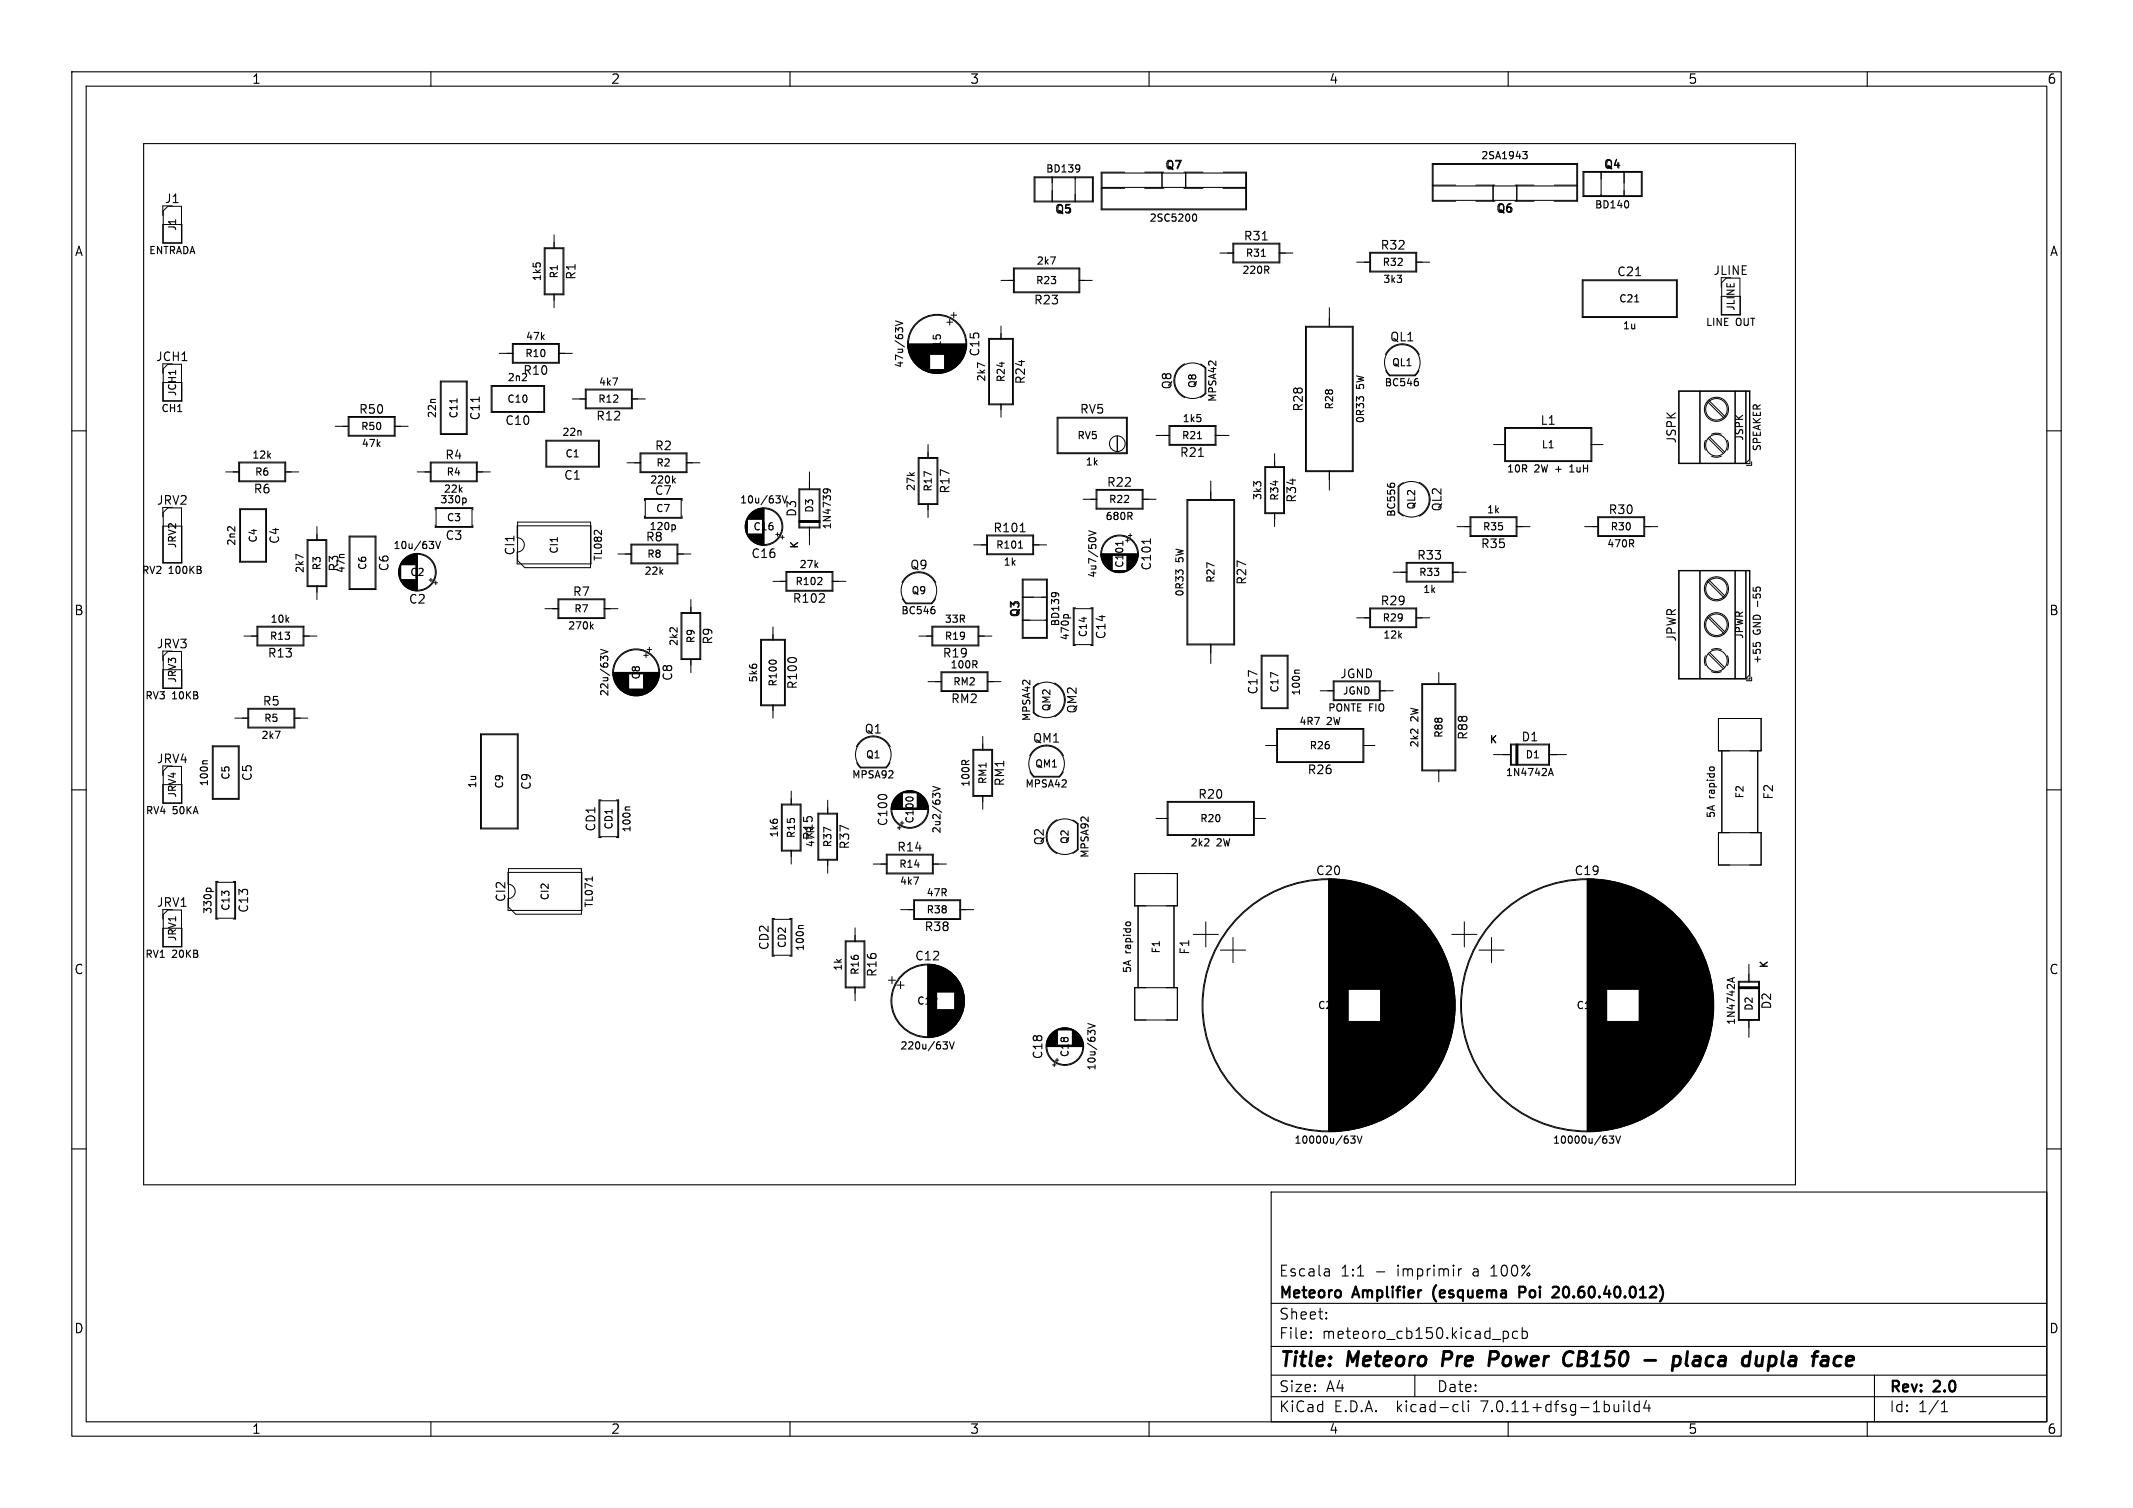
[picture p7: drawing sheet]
<svg xmlns="http://www.w3.org/2000/svg" width="297mm" height="210mm" viewBox="0 0 297 210" stroke-linecap="round" stroke-linejoin="round" font-family="sans-serif">
<defs><g id="words">
<g font-size="2.8">
<text x="178" y="190.9">Title:</text>
<text x="187.7" y="190.9">Meteoro</text>
<text x="201.7" y="190.9">Pre</text>
<text x="209" y="190.9">Power</text>
<text x="220.2" y="190.9">CB150</text>
<text x="232.2" y="190.9">-</text>
<text x="237" y="190.9">placa</text>
<text x="247.5" y="190.9">dupla</text>
<text x="258.1" y="190.9">face</text>
</g>
<g font-size="2.1">
<text x="178" y="178">Escala</text>
<text x="186.7" y="178">1:1</text>
<text x="191.5" y="178">-</text>
<text x="194.7" y="178">imprimir</text>
<text x="205.3" y="178">a</text>
<text x="208" y="178">100%</text>
<text x="178" y="184">Sheet:</text>
<text x="178" y="181.2">Meteoro</text>
<text x="188.5" y="181.2">Amplifier</text>
<text x="200.2" y="181.2">(esquema</text>
<text x="212.8" y="181.2">Poi</text>
<text x="218.1" y="181.2">20.60.40.012)</text>
<text x="178" y="186.7">File:</text>
<text x="184.1" y="186.7">meteoro_cb150.kicad_pcb</text>
<text x="178" y="196.9">KiCad</text>
<text x="178" y="194.1">Size:</text>
<text x="184.7" y="194.1">A4</text>
<text x="185.7" y="196.9">E.D.A.</text>
<text x="194.6" y="196.9">kicad-cli</text>
<text x="200" y="194.1">Date:</text>
<text x="206.5" y="196.9">7.0.11+dfsg-1build4</text>
<text x="263" y="194.3">Rev:</text>
<text x="263" y="196.9">Id:</text>
<text x="267.1" y="196.9">1/1</text>
<text x="269.4" y="194.3">2.0</text>
</g>
<g font-size="1.8">
<text x="35" y="11.9">1</text>
<text x="85" y="11.9">2</text>
<text x="135" y="11.9">3</text>
<text x="185" y="11.9">4</text>
<text x="235" y="11.9">5</text>
<text x="285" y="11.9">6</text>
<text x="10.3" y="35.9">A</text>
<text x="285.4" y="35.9">A</text>
<text x="10.3" y="85.9">B</text>
<text x="285.3" y="85.9">B</text>
<text x="10.3" y="135.9">C</text>
<text x="285.3" y="135.9">C</text>
<text x="10.3" y="185.9">D</text>
<text x="285.3" y="185.9">D</text>
<text x="35" y="199.9">1</text>
<text x="85" y="199.9">2</text>
<text x="135" y="199.9">3</text>
<text x="185" y="199.9">4</text>
<text x="235" y="199.9">5</text>
<text x="285" y="199.9">6</text>
</g>
<g font-size="1.7">
<text x="162.1" y="23.8">Q7</text>
<text x="223.2" y="23.7">Q4</text>
<text x="22.9" y="28.5">J1</text>
<text x="146.8" y="29.9">Q5</text>
<text x="208.2" y="29.8">Q6</text>
<text x="173.1" y="33.7">R31</text>
<text x="192.1" y="35">R32</text>
<text x="80.3" y="39.1" transform="rotate(-90 80.3 39.1)">R1</text>
<text x="225.1" y="38.7">C21</text>
<text x="238.5" y="38.5">JLINE</text>
<text x="143.9" y="42.6">R23</text>
<text x="193.5" y="47.7">QL1</text>
<text x="21.6" y="50.5">JCH1</text>
<text x="72.8" y="52.4">R10</text>
<text x="136.6" y="49.7" transform="rotate(-90 136.6 49.7)">C15</text>
<text x="142.9" y="53.6" transform="rotate(-90 142.9 53.6)">R24</text>
<text x="49.9" y="57.8">R50</text>
<text x="67" y="58.6" transform="rotate(-90 67 58.6)">C11</text>
<text x="70.3" y="59.4">C10</text>
<text x="82.9" y="58.8">R12</text>
<text x="150.3" y="57.8">RV5</text>
<text x="163.3" y="54.3" transform="rotate(-90 163.3 54.3)">Q8</text>
<text x="181.6" y="57.4" transform="rotate(-90 181.6 57.4)">R28</text>
<text x="214.4" y="59.4">L1</text>
<text x="61.9" y="64.2">R4</text>
<text x="91.1" y="62.9">R2</text>
<text x="164.2" y="63.8">R21</text>
<text x="233.6" y="61.8" transform="rotate(-90 233.6 61.8)">JSPK</text>
<text x="21.8" y="70.5">JRV2</text>
<text x="35.2" y="68.9">R6</text>
<text x="78.5" y="67">C1</text>
<text x="91.1" y="69.1">C7</text>
<text x="132.4" y="68.8" transform="rotate(-90 132.4 68.8)">R17</text>
<text x="154" y="68">R22</text>
<text x="180.7" y="70.1" transform="rotate(-90 180.7 70.1)">R34</text>
<text x="200.9" y="71.3" transform="rotate(-90 200.9 71.3)">QL2</text>
<text x="223.9" y="71.8">R30</text>
<text x="39.1" y="75.8" transform="rotate(-90 39.1 75.8)">C4</text>
<text x="61.9" y="75.4">C3</text>
<text x="71.8" y="77.4" transform="rotate(-90 71.8 77.4)">CI1</text>
<text x="89.8" y="75.6">R8</text>
<text x="104.5" y="77.9">C16</text>
<text x="111.1" y="72.1" transform="rotate(-90 111.1 72.1)">D3</text>
<text x="138.2" y="74.3">R101</text>
<text x="206.1" y="76.5">R35</text>
<text x="47.3" y="79.7" transform="rotate(-90 47.3 79.7)">R3</text>
<text x="54.3" y="79.7" transform="rotate(-90 54.3 79.7)">C6</text>
<text x="79.7" y="83.2">R7</text>
<text x="126.6" y="79.5">Q9</text>
<text x="160.5" y="79.5" transform="rotate(-90 160.5 79.5)">C101</text>
<text x="173.7" y="81.5" transform="rotate(-90 173.7 81.5)">R27</text>
<text x="197.2" y="78.1">R33</text>
<text x="56.8" y="84.3">C2</text>
<text x="99.4" y="89.9" transform="rotate(-90 99.4 89.9)">R9</text>
<text x="110.3" y="84.2">R102</text>
<text x="142.2" y="86.1" transform="rotate(-90 142.2 86.1)">Q3</text>
<text x="154.1" y="89.1" transform="rotate(-90 154.1 89.1)">C14</text>
<text x="192.1" y="84.5">R29</text>
<text x="233.6" y="89.4" transform="rotate(-90 233.6 89.4)">JPWR</text>
<text x="21.8" y="90.5">JRV3</text>
<text x="37.2" y="91.8">R13</text>
<text x="93.8" y="94.9" transform="rotate(-90 93.8 94.9)">C8</text>
<text x="131.2" y="91.8">R19</text>
<text x="186.5" y="94.7">JGND</text>
<text x="36.5" y="98.5">R5</text>
<text x="111.2" y="96.1" transform="rotate(-90 111.2 96.1)">R100</text>
<text x="132.3" y="98.1">RM2</text>
<text x="150.1" y="99.5" transform="rotate(-90 150.1 99.5)">QM2</text>
<text x="175.3" y="96.8" transform="rotate(-90 175.3 96.8)">C17</text>
<text x="21.8" y="106.5">JRV4</text>
<text x="120.3" y="102.4">Q1</text>
<text x="143.7" y="103.6">QM1</text>
<text x="204.5" y="103.1" transform="rotate(-90 204.5 103.1)">R88</text>
<text x="211.8" y="103.4">D1</text>
<text x="35.3" y="108.9" transform="rotate(-90 35.3 108.9)">C5</text>
<text x="74.1" y="110.1" transform="rotate(-90 74.1 110.1)">C9</text>
<text x="140" y="109.6" transform="rotate(-90 140 109.6)">RM1</text>
<text x="166.7" y="111.4">R20</text>
<text x="182" y="108">R26</text>
<text x="247.1" y="111.5" transform="rotate(-90 247.1 111.5)">F2</text>
<text x="83.1" y="115.9" transform="rotate(-90 83.1 115.9)">CD1</text>
<text x="113.4" y="117.1" transform="rotate(-90 113.4 117.1)">R15</text>
<text x="118.4" y="118.4" transform="rotate(-90 118.4 118.4)">R37</text>
<text x="123.8" y="115.1" transform="rotate(-90 123.8 115.1)">C100</text>
<text x="124.8" y="118.8">R14</text>
<text x="145.5" y="117.8" transform="rotate(-90 145.5 117.8)">Q2</text>
<text x="70.6" y="125.7" transform="rotate(-90 70.6 125.7)">CI2</text>
<text x="183.2" y="122.1">C20</text>
<text x="219.2" y="122.1">C19</text>
<text x="21.8" y="126.5">JRV1</text>
<text x="34.8" y="127.2" transform="rotate(-90 34.8 127.2)">C13</text>
<text x="128.6" y="129.9">R38</text>
<text x="107.2" y="132.4" transform="rotate(-90 107.2 132.4)">CD2</text>
<text x="122.3" y="136.1" transform="rotate(-90 122.3 136.1)">R16</text>
<text x="127.3" y="134">C12</text>
<text x="165.8" y="133" transform="rotate(-90 165.8 133)">F1</text>
<text x="246.8" y="140.7" transform="rotate(-90 246.8 140.7)">D2</text>
<text x="145.3" y="147.6" transform="rotate(-90 145.3 147.6)">C18</text>
</g>
<g font-size="1.4">
<text x="206.1" y="22.4">2SA1943</text>
<text x="145.6" y="24.2">BD139</text>
<text x="222" y="29.2">BD140</text>
<text x="20.7" y="35.6">ENTRADA</text>
<text x="24.7" y="32.3" transform="rotate(-90 24.7 32.3)">J1</text>
<text x="160" y="31.1">2SC5200</text>
<text x="173.4" y="36">R31</text>
<text x="75.5" y="39.3" transform="rotate(-90 75.5 39.3)">1k5</text>
<text x="77.9" y="38.9" transform="rotate(-90 77.9 38.9)">R1</text>
<text x="144.2" y="39.8">R23</text>
<text x="144.2" y="37.1">2k7</text>
<text x="172.9" y="38.3">220R</text>
<text x="192.4" y="37.2">R32</text>
<text x="192.5" y="39.6">3k3</text>
<text x="73.1" y="47.6">47k</text>
<text x="225.4" y="42.3">C21</text>
<text x="225.9" y="46.1">1u</text>
<text x="237.4" y="45.6">LINE</text>
<text x="241.7" y="45.6">OUT</text>
<text x="241.7" y="43.4" transform="rotate(-90 241.7 43.4)">JLINE</text>
<text x="70.6" y="53.3">2n2</text>
<text x="73" y="49.9">R10</text>
<text x="83.3" y="53.9">4k7</text>
<text x="126" y="51.3" transform="rotate(-90 126 51.3)">47u/63V</text>
<text x="131.2" y="49.5" transform="rotate(-90 131.2 49.5)">C15</text>
<text x="137.4" y="53.2" transform="rotate(-90 137.4 53.2)">2k7</text>
<text x="140.1" y="53.3" transform="rotate(-90 140.1 53.3)">R24</text>
<text x="192.7" y="54">BC546</text>
<text x="193.7" y="51.2">QL1</text>
<text x="22.4" y="57.6">CH1</text>
<text x="24.7" y="55.3" transform="rotate(-90 24.7 55.3)">JCH1</text>
<text x="60.9" y="58.3" transform="rotate(-90 60.9 58.3)">22n</text>
<text x="63.9" y="58.4" transform="rotate(-90 63.9 58.4)">C11</text>
<text x="70.5" y="56.3">C10</text>
<text x="83.2" y="56.3">R12</text>
<text x="164.6" y="59">1k5</text>
<text x="166.8" y="54.1" transform="rotate(-90 166.8 54.1)">Q8</text>
<text x="169.6" y="56.1" transform="rotate(-90 169.6 56.1)">MPSA42</text>
<text x="185.8" y="57.1" transform="rotate(-90 185.8 57.1)">R28</text>
<text x="190.1" y="59" transform="rotate(-90 190.1 59)">0R33</text>
<text x="190.1" y="54.2" transform="rotate(-90 190.1 54.2)">5W</text>
<text x="35" y="64.1">12k</text>
<text x="50.2" y="60.1">R50</text>
<text x="50.3" y="62.5">47k</text>
<text x="78.2" y="60.9">22n</text>
<text x="78.6" y="63.9">C1</text>
<text x="91.3" y="65.2">R2</text>
<text x="149.9" y="61.4">RV5</text>
<text x="151.1" y="65">1k</text>
<text x="164.5" y="61.4">R21</text>
<text x="214.6" y="62.6">L1</text>
<text x="242.9" y="61.5" transform="rotate(-90 242.9 61.5)">JSPK</text>
<text x="245.4" y="62.9" transform="rotate(-90 245.4 62.9)">SPEAKER</text>
<text x="35.4" y="66.4">R6</text>
<text x="61.2" y="70.3">330p</text>
<text x="61.7" y="68.8">22k</text>
<text x="62.1" y="66.4">R4</text>
<text x="90.4" y="67.5">220k</text>
<text x="91.2" y="71.5">C7</text>
<text x="102.9" y="70.3">10u/63V</text>
<text x="113.4" y="71.5" transform="rotate(-90 113.4 71.5)">D3</text>
<text x="127.6" y="68.5" transform="rotate(-90 127.6 68.5)">27k</text>
<text x="129.9" y="68.6" transform="rotate(-90 129.9 68.6)">R17</text>
<text x="154.3" y="70.3">R22</text>
<text x="175.8" y="69.7" transform="rotate(-90 175.8 69.7)">3k3</text>
<text x="178.2" y="69.8" transform="rotate(-90 178.2 69.8)">R34</text>
<text x="197.3" y="71.1" transform="rotate(-90 197.3 71.1)">QL2</text>
<text x="207" y="71.7">1k</text>
<text x="209.7" y="66">10R</text>
<text x="213.7" y="66">2W</text>
<text x="216.8" y="66">+</text>
<text x="219" y="66">1uH</text>
<text x="24.7" y="76.5" transform="rotate(-90 24.7 76.5)">JRV2</text>
<text x="33" y="76.1" transform="rotate(-90 33 76.1)">2n2</text>
<text x="36" y="75.7" transform="rotate(-90 36 75.7)">C4</text>
<text x="54.7" y="76.7">10u/63V</text>
<text x="62.1" y="72.8">C3</text>
<text x="77.9" y="77.2" transform="rotate(-90 77.9 77.2)">CI1</text>
<text x="90" y="77.9">R8</text>
<text x="90.3" y="74">120p</text>
<text x="104.8" y="74.1">C16</text>
<text x="111.3" y="76.5" transform="rotate(-90 111.3 76.5)">K</text>
<text x="115.9" y="73.8" transform="rotate(-90 115.9 73.8)">1N4739</text>
<text x="138.6" y="76.6">R101</text>
<text x="153.8" y="72.6">680R</text>
<text x="194.5" y="72.1" transform="rotate(-90 194.5 72.1)">BC556</text>
<text x="206.4" y="74.1">R35</text>
<text x="223.7" y="76.4">470R</text>
<text x="224.2" y="74.1">R30</text>
<text x="19.7" y="80.1">RV2</text>
<text x="23.5" y="80.1">100KB</text>
<text x="42.5" y="79.9" transform="rotate(-90 42.5 79.9)">2k7</text>
<text x="44.9" y="79.5" transform="rotate(-90 44.9 79.5)">R3</text>
<text x="48.2" y="79.9" transform="rotate(-90 48.2 79.9)">47n</text>
<text x="51.2" y="79.5" transform="rotate(-90 51.2 79.5)">C6</text>
<text x="57" y="80.4">C2</text>
<text x="84" y="78.2" transform="rotate(-90 84 78.2)">TL082</text>
<text x="89.6" y="80.2">22k</text>
<text x="110.7" y="81.7">R102</text>
<text x="111.2" y="79.3">27k</text>
<text x="126.8" y="83">Q9</text>
<text x="139.6" y="79">1k</text>
<text x="152.9" y="80.6" transform="rotate(-90 152.9 80.6)">4u7/50V</text>
<text x="156.6" y="79.2" transform="rotate(-90 156.6 79.2)">C101</text>
<text x="165" y="83.2" transform="rotate(-90 165 83.2)">0R33</text>
<text x="165" y="78.3" transform="rotate(-90 165 78.3)">5W</text>
<text x="169.3" y="81.3" transform="rotate(-90 169.3 81.3)">R27</text>
<text x="197.5" y="80.4">R33</text>
<text x="198.1" y="82.8">1k</text>
<text x="37.5" y="89.3">R13</text>
<text x="37.6" y="86.9">10k</text>
<text x="79" y="87.9">270k</text>
<text x="79.9" y="85.5">R7</text>
<text x="96.9" y="89.7" transform="rotate(-90 96.9 89.7)">R9</text>
<text x="125.4" y="85.7">BC546</text>
<text x="131.5" y="86.9">33R</text>
<text x="131.5" y="89.3">R19</text>
<text x="147.7" y="87.3" transform="rotate(-90 147.7 87.3)">BD139</text>
<text x="149" y="89.3" transform="rotate(-90 149 89.3)">470p</text>
<text x="151.5" y="88.8" transform="rotate(-90 151.5 88.8)">C14</text>
<text x="192.4" y="86.8">R29</text>
<text x="192.5" y="89.1">12k</text>
<text x="242.9" y="89.1" transform="rotate(-90 242.9 89.1)">JPWR</text>
<text x="245.4" y="88.4" transform="rotate(-90 245.4 88.4)">GND -55</text>
<text x="24.7" y="95.2" transform="rotate(-90 24.7 95.2)">JRV3</text>
<text x="89.3" y="94.7" transform="rotate(-90 89.3 94.7)">C8</text>
<text x="94.6" y="90.1" transform="rotate(-90 94.6 90.1)">2k2</text>
<text x="105.6" y="95.1" transform="rotate(-90 105.6 95.1)">5k6</text>
<text x="108.4" y="95.7" transform="rotate(-90 108.4 95.7)">R100</text>
<text x="132.2" y="93.3">100R</text>
<text x="132.6" y="95.7">RM2</text>
<text x="245.4" y="92.6" transform="rotate(-90 245.4 92.6)">+55</text>
<text x="20.1" y="97.6">RV3</text>
<text x="24" y="97.6">10KB</text>
<text x="36.7" y="100.7">R5</text>
<text x="84.9" y="97.1" transform="rotate(-90 84.9 97.1)">22u/63V</text>
<text x="143.7" y="100.5" transform="rotate(-90 143.7 100.5)">MPSA42</text>
<text x="146.5" y="99.2" transform="rotate(-90 146.5 99.2)">QM2</text>
<text x="178.2" y="96.5" transform="rotate(-90 178.2 96.5)">C17</text>
<text x="180.8" y="101.2">4R7</text>
<text x="181.2" y="97" transform="rotate(-90 181.2 97)">100n</text>
<text x="184.7" y="101.2">2W</text>
<text x="184.8" y="99.3">PONTE</text>
<text x="186.9" y="96.9">JGND</text>
<text x="190.6" y="99.3">FIO</text>
<text x="197.7" y="100.5" transform="rotate(-90 197.7 100.5)">2W</text>
<text x="36.3" y="103.1">2k7</text>
<text x="120.5" y="105.8">Q1</text>
<text x="144" y="107.1">QM1</text>
<text x="182.3" y="104.5">R26</text>
<text x="197.7" y="104.2" transform="rotate(-90 197.7 104.2)">2k2</text>
<text x="201.1" y="102.9" transform="rotate(-90 201.1 102.9)">R88</text>
<text x="207.3" y="103.7">K</text>
<text x="212.3" y="105.8">D1</text>
<text x="20.2" y="113.6">RV4</text>
<text x="24" y="113.6">50KA</text>
<text x="24.7" y="111.2" transform="rotate(-90 24.7 111.2)">JRV4</text>
<text x="29.2" y="109.6" transform="rotate(-90 29.2 109.6)">100n</text>
<text x="32.2" y="108.7" transform="rotate(-90 32.2 108.7)">C5</text>
<text x="66.5" y="109.9" transform="rotate(-90 66.5 109.9)">1u</text>
<text x="70.3" y="109.9" transform="rotate(-90 70.3 109.9)">C9</text>
<text x="118.5" y="108.6">MPSA92</text>
<text x="135.2" y="109.7" transform="rotate(-90 135.2 109.7)">100R</text>
<text x="137.6" y="109.3" transform="rotate(-90 137.6 109.3)">RM1</text>
<text x="142.7" y="109.9">MPSA42</text>
<text x="209.6" y="108.3">1N4742A</text>
<text x="239" y="111.2" transform="rotate(-90 239 111.2)">rapido</text>
<text x="243" y="111.3" transform="rotate(-90 243 111.3)">F2</text>
<text x="85.5" y="115.6" transform="rotate(-90 85.5 115.6)">CD1</text>
<text x="88" y="116" transform="rotate(-90 88 116)">100n</text>
<text x="108.5" y="116.7" transform="rotate(-90 108.5 116.7)">1k6</text>
<text x="110.9" y="116.8" transform="rotate(-90 110.9 116.8)">R15</text>
<text x="113.6" y="118.1" transform="rotate(-90 113.6 118.1)">47R</text>
<text x="116" y="118.1" transform="rotate(-90 116 118.1)">R37</text>
<text x="127.4" y="114.8" transform="rotate(-90 127.4 114.8)">C100</text>
<text x="131.2" y="116.2" transform="rotate(-90 131.2 116.2)">2u2/63V</text>
<text x="149" y="117.6" transform="rotate(-90 149 117.6)">Q2</text>
<text x="151.8" y="119.6" transform="rotate(-90 151.8 119.6)">MPSA92</text>
<text x="165.7" y="118.1">2k2</text>
<text x="167" y="114.7">R20</text>
<text x="169.4" y="118.1">2W</text>
<text x="239" y="114" transform="rotate(-90 239 114)">5A</text>
<text x="76.6" y="125.5" transform="rotate(-90 76.6 125.5)">CI2</text>
<text x="125.1" y="121.1">R14</text>
<text x="125.2" y="123.4">4k7</text>
<text x="128.9" y="125">47R</text>
<text x="24.7" y="131.2" transform="rotate(-90 24.7 131.2)">JRV1</text>
<text x="29.7" y="127.4" transform="rotate(-90 29.7 127.4)">330p</text>
<text x="32.2" y="126.9" transform="rotate(-90 32.2 126.9)">C13</text>
<text x="82.7" y="126.5" transform="rotate(-90 82.7 126.5)">TL071</text>
<text x="128.9" y="127.4">R38</text>
<text x="20.1" y="133.6">RV1</text>
<text x="24" y="133.6">20KB</text>
<text x="109.6" y="132.1" transform="rotate(-90 109.6 132.1)">CD2</text>
<text x="112.1" y="132.5" transform="rotate(-90 112.1 132.5)">100n</text>
<text x="117.4" y="135.3" transform="rotate(-90 117.4 135.3)">1k</text>
<text x="119.8" y="135.9" transform="rotate(-90 119.8 135.9)">R16</text>
<text x="157.7" y="135.6" transform="rotate(-90 157.7 135.6)">5A</text>
<text x="157.7" y="132.8" transform="rotate(-90 157.7 132.8)">rapido</text>
<text x="161.7" y="132.9" transform="rotate(-90 161.7 132.9)">F1</text>
<text x="246.3" y="134.9" transform="rotate(-90 246.3 134.9)">K</text>
<text x="127.6" y="140.1">C12</text>
<text x="183.4" y="140.7">C20</text>
<text x="219.4" y="140.7">C19</text>
<text x="241.8" y="142.8" transform="rotate(-90 241.8 142.8)">1N4742A</text>
<text x="244.2" y="140.9" transform="rotate(-90 244.2 140.9)">D2</text>
<text x="125.3" y="146.4">220u/63V</text>
<text x="149" y="147.3" transform="rotate(-90 149 147.3)">C18</text>
<text x="152.7" y="149.2" transform="rotate(-90 152.7 149.2)">10u/63V</text>
<text x="180.1" y="159.5">10000u/63V</text>
<text x="216.1" y="159.5">10000u/63V</text>
</g>
</g></defs>
<g fill="none" stroke="#000" stroke-width=".15">
<path d="M10 10h277v190h-277zM12 12h273v186h-273zM20 20h230v145h-230zM60 10v2M110 10v2M160 10v2M210 10v2M260 10v2M146.3 35.8h.6l-.4 1M150.2 23h.1a.84 .84 0 0 1-.1 .9M150.3 23.4l-.1 .2M166.2 29.9l.1-.1a.53 .53 0 0 1 .3 .5 .53 .53 0 0 1-.3 .5h-.1"/>
<path d="M175.6 35.7h.6M175.8 33.4h.7M176.3 37.6l.4 .5M176.6 37.2v.3M212 21.1h.6l-.3 .4 .3 .1v.3l-.1 .2h-.3M226.6 28l.2 .3-.2 .6M227.8 38.4h.6M10 60h2M24.5 51.6v.6M63.6 55.5v.6M66.7 55.3v.7M85.3 52.6h.7l-.4 1"/>
<path d="M124.7 44.7l1 .3-1 .4M125.1 46l-.4-.4v.7M125.1 45.7l.2-.1 .3 .1M137.1 51l-1-.5v.7M189.3 55.6l-.4-.3v.6M189.4 55.3h.4M197.2 52.7h.2M197.3 53.1l.2 .2v.2l-.2 .2M227.6 42h.6M285 60h2M31.8 73.4h.3M32.7 73.4v.6"/>
<path d="M42.2 77.6l-1-.4v.7M59.8 75.4h.6l-.4 .4M60.3 75.8l.1 .2-.1 .3M60.7 75.4l.3 1 .3-1M64.7 69.4l.2 .1v.3l-.2 .2M93.7 66.9l.3 .4M93.8 73.1l.2 .2v.3l-.2 .2M94 66.6l-.3 .4M108 69h.6l-.3 .4M108.5 69.5l.1 .1-.1 .4M108.9 69l.4 1 .3-1M114.7 68.6l-.1-.3 .1-.2a.66 .66 0 0 1 .9 .3v.2"/>
<path d="M115.1 68.1l.2 .2-.1 .3M141.8 76.3h.6M142.1 74.1h.6M151.6 73.9l1 .3-1 .4M151.7 75l.3-.1 .5 .1M156.3 75.4v.6M157.3 71.9l.3 .5M157.6 71.4v.4M160.2 75v.7M164.1 79.7l-.4-.3v.6M164.2 79.4h.4M166.7 61.1h.6"/>
<path d="M166.9 63.6h.7M193.2 67.4v.2M193.6 67.5l.2-.2h.2l.2 .2M218.6 65.7h.6M218.7 65h-.1M227.1 75.7l.4 .5M227.4 75.3v.3M82.3 87.2l.3 .4M82.6 86.9l-.4 .4M83.6 90.4l1 .4-1 .3M84 91.7l-.4-.3v.6M84.1 91.5l.1-.1 .4 .1"/>
<path d="M107.3 92h.6M113.8 81.4h.6M114.1 83.9h.7M114.4 80.5v.3M114.7 82.8v.4M129.9 84.5h.2M130 84.9l.2 .1v.3l-.2 .2M135.7 92.5l.3 .5M136 92.1v.3M146.8 82.5l.2 .2M147.3 82.7a.78 .78 0 0 0-.8-.1l-.1 .1M148.2 85.6h.4l.2 .2"/>
<path d="M180.9 93.3h-.5l-.1 .3M244.1 81.8v.5M244.1 89.5v.5M244.5 89.9v-.2l.2-.2 .4 .1v.3M244.5 82l.2-.2h.2l.2 .2M10 110h2M28.9 105.9h-.5l-.2 .3M38.3 101.8h.7l-.4 1M87.7 112.4h-.5l-.1 .3M126.3 111h.6M129.9 109.5l1 .3-1 .4M130.3 110.8l-.4-.3v.6"/>
<path d="M130.3 110.6l.2-.1 .3 .1M134 105.9h.4M134.9 105.9l-.5 .3M215.6 108l.3-1 .4 1M215.7 107.7h.5M238.1 106.9l.1-.1 .5 .1M285 110h2M28.7 123.9l.2-.2h.3l.2 .2M82.5 122.1v.6M111.9 128.9h-.6l-.1 .3M127.2 122.2h.7l-.4 1M156.8 128.5l.1-.1 .5 .1"/>
<path d="M241.2 136.2v.5M241.5 136.1l-1 .4 1 .3M10 160h2M131.3 145.1h.6l-.3 .4 .3 .1v.3l-.2 .2h-.3M132.2 145.1l.3 1 .4-1M151.5 142.5l1 .4-1 .3M151.9 143.8l-.4-.3v.6M151.9 143.6l.1-.1 .4 .1M188.1 158.2h.6l-.3 .4 .2 .1v.4l-.1 .1-.4-.1M189 158.2l.3 1 .3-1M224.1 158.2h.6l-.3 .4 .2 .1v.4l-.1 .1-.4-.1M225 158.2l.3 1 .3-1"/>
<path d="M285 160h2M177 166h108v32h-108zM184.9 176.7l.2 .2v.8M185.1 177.6l-.5 .1M185.1 177.1h-.5M189 177.7h.9M203.1 176.7v1M203.5 176.7l-.3 .1-.1 .2M60 198v2M110 198v2M160 198v2M177 194.5h108"/>
<path d="M177 191.5h108M177 187.5h108M177 181.5h108M182.5 186.3h.1l-.1 .1M182.5 186.3v.1M182.5 185.5v.1M182.5 185.5h.1l-.1 .1M184.7 183.6v.1M184.7 183.6h-.1l.1 .1M184.7 182.8v.1M184.7 182.8h-.1l.1 .1M197 191.5v3"/>
<path d="M202.6 195.6l.4 .1M203 196.5l-.4 .1M203.7 195.1v1.3l.2 .2M204.5 195.1v.1M204.5 195.6v1M204.5 195.1l-.1 .1h.1M209.3 185.4v1.5M209.3 185.5l.4-.1 .3 .3v.4l-.1 .2-.2 .1-.4-.1M210 198v2M211.3 185.5l-.4-.1-.3 .3v.4l.1 .2 .2 .1 .4-.1M212 185.5l.4-.1 .3 .3v.4l-.2 .2-.1 .1-.4-.1M212 184.9v1.5"/>
<path d="M226.1 195.1v.1M226.1 195.6v1M226.1 195.1l-.1 .1h.1M226.1 195.1l.1 .1h-.1M226.8 195.1v1.3l.2 .2M228.2 195.7l-.4-.1-.3 .3v.4l.2 .2 .1 .1 .4-.1M228.2 195.1v1.5M229.2 195l-.3 1.1h.9M229.6 195.6v1M260 198v2M261 191.5v6.5M270.3 196.6h.9"/>
<path d="M270.3 195.5l.4-.4v1.5"/>
</g>
<g fill="none" stroke="#000" stroke-width=".4">
<path d="M201.1 188.2l-.3 2M208.3 188.2h-.7l-.3 2M208.4 189.2l-.2 .1h-.8M218.5 188.2l.6 .2M218.8 190l-.4 .2M229 189.4h1.5M233.1 189l.2-.1 .5 .1M233.1 188.9l-.3 2M235 188.2l-.2 1.7v.2l.2 .1M236.1 188.9l-.2 .1M236.5 189.4h-.4a.4 .4 0 0 0-.4 .4 .4 .4 0 0 0 .3 .4h.4M245.3 190l-.3 .2"/>
<path d="M245.5 188.9l-.2 1.3M246.3 190.1l.5 .1M246.4 188.9l-.2 2M247 188.9l-.6 .1M255.8 188.9l.6 .1M256.3 190.1l-.6 .1M257.5 188.9l-.4 .3v.7v.2l.2 .1h.4M258.1 189.4l-1 .1"/>
</g>
<path d="M212.3 179.3l-.7-.1v1.5M212.3 179.9l-.7 .1M216.4 179.2l.5 .1a.41 .41 0 0 1 .1 .5l-.9 .9h1" fill="none" stroke="#000" stroke-width=".3"/>
<g fill="none" stroke="#000" stroke-width=".14">
<path d="M22.7 31.3h2.6v2.6h-2.6zM22.7 28.7v1.3M23.4 28.7h1.9v5.1h-2.6v-4.4zM75.8 34.5h2.7v6.5h-2.7zM75.9 34.6h2.5v6.3h-2.5zM77.1 32.7v1.9M139.4 39h1.8M141.1 37.3h9.2v3.5h-9.2zM141.2 37.5h9v3.1h-9zM144 24.6h8.2v3.5h-8.2zM144.1 24.8h8v3.2h-8zM146.5 24.6v3.5"/>
<path d="M149.7 24.6v3.5M150.2 39h1.9M153.3 26.2h3.3M153.5 24.1h19.9v5h-19.9zM153.5 26.1h19.9M156.6 24h-3.3v5.2h20.3v-5.2h-3.3M159.4 24h2.7M159.4 26.2h2.7M161.8 24v2.2M164.9 24h2.6M164.9 26.2h2.6M165.1 24v2.2"/>
<path d="M169.9 35.2h1.9M170.3 26.2h3.3M171.7 33.9h6.5v2.7h-6.5zM171.8 34h6.3v2.5h-6.3zM178.1 35.2h1.9M188.9 36.5h1.9M190.7 35.1h6.6v2.8h-6.6zM190.8 35.3h6.3v2.5h-6.3zM197.1 36.5h2M199.4 25.8h3.3M199.6 22.9h19.9v5h-19.9zM199.6 25.9h19.9"/>
<path d="M202.7 28h-3.3v-5.2h20.3v5.2h-3.3M205.5 28h2.6M205.5 25.8h2.6M207.9 25.8v2.2M210.9 28h2.7M210.9 25.8h2.7M211.2 25.8v2.2M216.4 25.8h3.3M220.3 39h13.2v5.2h-13.2zM220.4 23.9h8.3v3.5h-8.3zM220.4 39.1h13v5h-13zM220.5 24h8v3.2h-8z"/>
<path d="M222.9 23.9v3.5M226.1 23.9v3.5M239.7 38.7v1.3M240.4 38.7l-.7 .7v4.4h2.6v-5.1M22.7 50.7v1.3M22.7 53.3h2.6v2.6h-2.6zM23.4 50.7l-.7 .7v4.4h2.6v-5.1M46.7 59.4h1.9M48.5 58h6.5v2.7h-6.5zM48.6 58.1h6.3v2.5h-6.3zM54.9 59.4h1.9M61.3 53.1h3.7v7.4h-3.7z"/>
<path d="M61.4 53.2h3.5v7.2h-3.5zM68.4 53.7h7.4v3.7h-7.4zM68.5 53.8h7.2v3.5h-7.2zM69.5 49.2h2M71.3 47.8h6.6v2.8h-6.6zM71.5 48h6.3v2.5h-6.3zM77.1 40.9v2M77.8 49.2h1.9M79.7 55.6h1.9M81.5 54.2h6.5v2.7h-6.5zM81.6 54.3h6.3v2.5h-6.3zM87.9 55.6h1.9"/>
<path d="M126.4 47.9h8.2M126.4 48h8.2M126.4 48.1h8.2M126.4 48.2h8.2M126.4 48.3h8.2M126.4 48.3h8.1M126.4 48.4h8.1M126.4 48.5h8.1M126.5 48.5h8M126.5 48.6h8M126.5 48.7h8M126.5 48.8h8"/>
<path d="M126.5 48.9h8M126.5 48.9h7.9M126.6 49h7.8M126.6 49.1h7.8M126.6 49.2h7.8M126.6 49.3h7.7M126.7 49.3h7.6M126.7 49.4h2.8M126.7 49.5h2.8M126.8 49.5h2.7M126.8 49.6h2.7M126.8 49.7h2.7"/>
<path d="M126.9 49.8h2.6M126.9 49.9h2.6M127 50h2.5M127 50.1h2.5M127.1 50.1h2.4M127.1 50.2h2.4M127.2 50.3h2.3M127.2 50.4h2.3M127.3 50.4h2.2M127.3 50.5h2.2M127.4 50.5h2.1M127.4 50.6h2.1"/>
<path d="M127.5 50.7h2M127.6 50.8h1.9M127.7 50.9h1.8M127.8 51h1.7M127.9 51.1h1.6M128 51.1h1.5M128 51.2h1.5M128.1 51.2h1.4M128.1 51.3h1.4M128.2 51.3h1.3M128.3 51.3h1.2M128.3 51.4h1.2"/>
<path d="M128.4 51.4h1.1M128.5 51.5h4M128.6 51.5h3.8M128.7 51.6h3.6M128.8 51.6h3.4M128.8 51.7h3.3M128.9 51.7h3.1M129 51.7h2.9M129.1 51.8h2.7M129.3 51.8h2.4M129.4 51.9h2.2M129.5 51.9h1.9"/>
<path d="M129.7 51.9h1.6M130 52h1M131.5 49.4h2.8M131.5 49.5h2.8M131.5 49.5h2.7M131.5 49.6h2.7M131.5 49.7h2.7M131.5 49.7h2.6M131.5 49.8h2.6M131.5 49.9h2.6M131.5 49.9h2.5M131.5 50h2.5"/>
<path d="M131.5 50.1h2.5M131.5 50.1h2.4M131.5 50.2h2.4M131.5 50.3h2.3M131.5 50.4h2.2M131.5 50.5h2.2M131.5 50.5h2.1M131.5 50.6h2.1M131.5 50.6h2M131.5 50.7h2M131.5 50.7h1.9M131.5 50.8h1.9"/>
<path d="M131.5 50.9h1.8M131.5 50.9h1.7M131.5 51h1.7M131.5 51h1.6M131.5 51.1h1.6M131.5 51.1h1.5M131.5 51.2h1.4M131.5 51.3h1.3M131.5 51.3h1.2M131.5 51.4h1.2M131.5 51.4h1.1M131.8 44.9h.8"/>
<path d="M132.2 44.5v.8M132.4 43.9h.8M132.8 43.5v.8M137.7 47.1h3.4v9.3h-3.4zM137.8 47.3h3.2v9h-3.2zM139.4 45.4v1.9M139.4 56.3v1.8M147.2 58.1h9.8v5.1h-9.8zM147.3 58.2h9.5v4.9h-9.5zM162.8 59.3h6.5v2.7h-6.5zM162.9 59.4h6.3v2.5h-6.3zM165 50.7a2.6 2.6 0 0 0-1.5 2.3 2.6 2.6 0 0 0 1.5 2.4"/>
<path d="M167.2 50.7l.7 .5v3.6l-.7 .5M167.8 51.3v3.5M167.8 51.3a2.48 2.48 0 0 0-3.5 0 2.48 2.48 0 0 0 0 3.5 2.48 2.48 0 0 0 3.5 0M181.8 45.4h6.6v20.3h-6.6zM181.9 45.6h6.4v20h-6.4zM185.1 42.9v2.7M192.9 49.4a2.6 2.6 0 0 1 2.4-1.5 2.6 2.6 0 0 1 2.3 1.5M192.9 51.6l.6 .7h3.6l.5-.7M193.5 52.2a2.48 2.48 0 0 1 0-3.5 2.48 2.48 0 0 1 3.5 0 2.48 2.48 0 0 1 0 3.5M193.5 52.2h3.5M209.5 59.5h12.2v4.8h-12.2zM209.6 59.7h11.9v4.5h-11.9z"/>
<path d="M233.7 54.4h10v10.2h-10zM233.8 54.5h9.8v9.5l-.5 .5h-9.3zM236.7 54.4v10.2M237.7 55.9l.1 .1M237.9 56l2.1 2.1M237.9 55.7l.1 .1M238 55.9l2.1 2.1M239.7 41.3h2.6v2.6h-2.6zM240 58.2l.1 .1M240.2 58l.1 .1M241.6 54.4v10.2M243.1 54.4v10.2"/>
<path d="M22.7 70.7v1.3M22.7 73.3h2.6v5.1h-2.6zM23.4 70.7l-.7 .7v7h2.6v-7.7M31.4 65.7h2M33.2 64.3h6.6v2.8h-6.6zM33.4 64.5h6.3v2.5h-6.3zM33.4 70.9h3.7v7.4h-3.7zM33.5 71h3.5v7.2h-3.5zM39.7 65.7h1.9M42.8 75.1h2.7v6.6h-2.7zM42.9 75.3h2.5v6.3h-2.5zM44.1 73.3v2"/>
<path d="M48.6 74.7h3.7v7.4h-3.7zM48.7 74.8h3.5v7.2h-3.5zM55.5 79.4v.6M55.6 79.2v1M55.6 79v1.4M55.6 78.9v1.6M55.7 78.8v1.8M55.7 78.7v2M55.8 78.6v2.2M55.8 78.5v2.4M55.8 78.4v.3M55.9 78.4v.3"/>
<path d="M55.9 78.3v.4M56 78.2v.5M56 78.1v.6M56.1 78.1v.6M56.1 78v.7M56.2 78v.7M56.2 77.9v.8M56.3 77.9v.8M56.3 77.8v.9M56.4 77.8v.9M56.4 77.7v1M56.5 77.7v1"/>
<path d="M56.6 77.6v1.1M56.7 77.5v1.2M56.8 77.5v1.2M56.8 77.4v1.3M56.9 77.4v1.3M57 77.4v1.3M57 77.3v1.4M57.1 77.3v1.4M57.2 77.3v1.4M57.3 77.2v1.5M57.4 77.2v1.5M57.5 77.2v1.5"/>
<path d="M57.6 77.2v1.5M57.7 77.1v1.6M57.8 77.1v1.6M57.9 77.1v1.6M57.9 77.1v5.2M58 77.1v5.2M58.1 77.1v5.2M58.1 65.7h1.9M59.9 64.3h6.5v2.8h-6.5zM60 64.5h6.3v2.5h-6.3zM60.6 71v-.3h5.2v.3M60.6 73.1v.3h5.2v-.3"/>
<path d="M60.7 70.8h5v2.5h-5zM66.3 65.7h2M72 73.2h10.3v5.3h-10.3v-1.6a1 1 0 0 0 1-1 1 1 0 0 0-1-1zM72.1 72.7h10.1v6.4h-9.1l-1-1zM76 61.3h7.4v3.7h-7.4zM76.1 61.4h7.2v3.5h-7.2zM86 77.1h2M87.3 64.4h1.9M87.8 75.8h6.6v2.7h-6.6zM88 75.9h6.3v2.5h-6.3zM89.1 63.1h6.6v2.7h-6.6zM89.2 63.2h6.3v2.5h-6.3z"/>
<path d="M89.7 69.7v-.3h5.3v.3M89.7 71.9v.3h5.3v-.3M89.8 69.6h5v2.4h-5zM94.3 77.1h1.9M95.5 64.4h2M103.8 73.1v.5M103.8 72.8v1.1M103.9 72.7v1.3M103.9 72.5v1.6M103.9 72.4v1.9M104 72.3v2.1M104 72.2v2.2"/>
<path d="M104.1 72.2v2.3M104.1 72.1v.2M104.1 74.4v.2M104.1 72v.3M104.1 74.4v.3M104.2 72v.3M104.2 74.4v.3M104.2 71.9v.4M104.2 74.4v.4M104.3 71.8v.5M104.3 74.4v.4M104.3 74.4v.5"/>
<path d="M104.3 71.7v.6M104.4 71.7v.6M104.4 74.4v.6M104.4 71.6v.7M104.5 71.6v.7M104.5 74.4v.7M104.5 71.5v.8M104.5 74.4v.8M104.6 71.5v.8M104.6 74.4v.8M104.6 71.4v.9M104.7 71.4v.9"/>
<path d="M104.7 74.4v.9M104.7 71.3v1M104.8 71.3v1M104.8 74.4v1M104.9 71.2v1.1M104.9 74.4v1M104.9 74.4v1.1M105 71.2v1.1M105 74.4v1.1M105 71.1v1.2M105.1 71.1v1.2M105.1 74.4v1.2"/>
<path d="M105.2 71v1.3M105.2 74.4v1.2M105.2 74.4v1.3M105.3 71v1.3M105.3 74.4v1.3M105.4 71v1.3M105.4 74.4v1.3M105.4 70.9v1.4M105.5 70.9v1.4M105.5 74.4v1.4M105.6 70.9v1.4M105.6 74.4v1.4"/>
<path d="M105.7 70.9v1.4M105.7 74.4v1.4M105.7 70.8v1.5M105.8 70.8v1.5M105.8 74.4v1.5M105.9 70.8v1.5M105.9 74.4v1.5M106 70.8v1.5M106 74.4v1.5M106.1 70.8v1.5M106.1 74.4v1.5M106.2 70.8v5.1"/>
<path d="M106.3 70.8v5.1M106.4 70.8v5.1M108 74.4h.5M108.3 74.2v.5M108.7 74.8h.5M108.9 74.6v.5M109.4 79.6h6.6v2.7h-6.6zM109.6 79.7h6.3v2.5h-6.3zM111.2 68.1h3v5.4h-3zM111.2 72.7h3M111.2 72.6h3M111.2 72.5h3"/>
<path d="M111.4 68.2h2.7v5.2h-2.7zM111.4 72.7h2.7M112.7 65.7v2.5M112.7 73.4v2.5M127.8 63.7h2.8v6.6h-2.8zM128 63.8h2.5v6.3h-2.5zM129.2 61.9v1.9M129.2 70.1v2M135.6 75.9h1.9M137.4 74.5h6.5v2.8h-6.5zM137.5 74.6h6.3v2.5h-6.3zM143.8 75.9h1.9"/>
<path d="M150.8 69.5h1.9M152.6 68.2h6.6v2.7h-6.6zM152.7 68.3h6.3v2.5h-6.3zM153.3 77.1h5.2M153.3 77.2h5.2M153.3 77.3h5.2M153.3 77.4h1.6M153.3 77.5h1.6M153.3 77.6h1.6M153.4 77.6h1.5M153.4 77.7h1.5M153.4 77.8h1.5"/>
<path d="M153.4 77.9h1.5M153.4 78h1.5M153.5 78h1.4M153.5 78.1h1.4M153.5 78.2h1.4M153.6 78.3h1.3M153.6 78.4h1.3M153.7 78.5h1.2M153.7 78.6h1.2M153.8 78.6h1.1M153.8 78.7h1.1M153.9 78.7h1"/>
<path d="M153.9 78.8h1M154 78.9h.9M154.1 79h.8M154.1 79.1h.8M154.2 79.1h.7M154.3 79.2h.6M154.4 79.3h.5M154.5 79.3h.4M154.6 79.4h.3M154.7 79.5h2.4M154.8 79.5h2.2M154.9 79.5h2"/>
<path d="M155 79.6h1.8M155.1 79.6h1.6M155.2 79.7h1.4M155.4 79.7h1M155.6 60.7v2.2M155.6 79.7h.6M156.7 75.2h.5M156.9 78.5h1.2M156.9 78.3h1.3M156.9 77.4h1.6M156.9 77.5h1.5M156.9 77.6h1.5"/>
<path d="M156.9 77.7h1.5M156.9 77.8h1.5M156.9 77.9h1.5M156.9 77.9h1.4M156.9 78h1.4M156.9 78.1h1.4M156.9 78.2h1.4M156.9 78.2h1.3M156.9 78.4h1.3M156.9 78.4h1.2M156.9 78.6h1.1M156.9 78.7h1.1"/>
<path d="M156.9 78.7h1M156.9 78.8h1M156.9 78.9h.9M156.9 79h.8M156.9 79.1h.7M156.9 79.1h.6M156.9 79.2h.6M156.9 79.2h.5M156.9 79.3h.5M156.9 79.3h.4M156.9 79.4h.3M156.9 79.4h.2"/>
<path d="M157 75v.5M157.1 74.6h.5M157.4 74.3v.5M159 69.5h2M161 60.6h1.9M165.3 69.6h6.6v20.2h-6.6zM165.4 69.7h6.4v20h-6.4zM168.6 67v2.7M169.2 60.6h1.9M176.1 65h2.8v6.5h-2.8zM176.2 65.1h2.5v6.3h-2.5zM177.5 63.2v1.9"/>
<path d="M177.5 71.4v1.9M185.1 65.6v2.7M194 79.7h1.9M194.8 67.8a2.48 2.48 0 0 1 3.5 0 2.48 2.48 0 0 1 0 3.5 2.48 2.48 0 0 1-3.5 0zM195.4 67.2l-.7 .5v3.6l.7 .6M195.8 78.3h6.5v2.8h-6.5zM195.9 78.4h6.3v2.5h-6.3zM197.6 67.2a2.6 2.6 0 0 1 1.5 2.3 2.6 2.6 0 0 1-1.5 2.4M202.2 79.7h1.9M202.9 73.3h1.9M204.7 72h6.5v2.7h-6.5zM204.8 72.1h6.3v2.5h-6.3z"/>
<path d="M208 61.9h1.6M211.1 73.3h1.9M220.7 73.3h1.9M221.5 61.9h1.7M222.5 72h6.5v2.7h-6.5zM222.6 72.1h6.3v2.5h-6.3zM228.9 73.3h1.9M233.7 79.4h10v15.2h-10zM233.8 79.5h9.8v14.5l-.5 .5h-9.3zM236.7 79.4v15.2M237.5 61.3l-.2 .6 .2 .8M237.9 61l2.1 2.1"/>
<path d="M238 60.9l2.1 2.1M238.3 63.5l.6 .2 .8-.2M238.3 60.5l.8-.2 .6 .2M240.5 61.3l.2 .7M240.7 62l-.2 .7M241.6 79.4v15.2M243.1 79.4v15.2M243.9 64.3v.5h-.7M22.7 93.3h2.6v2.6h-2.6zM22.7 90.7v1.3M23.4 90.7l-.7 .7v4.4h2.6v-5.1M34 88.6h1.9"/>
<path d="M34.5 98.6h6.5v2.8h-6.5zM34.6 98.8h6.3v2.5h-6.3zM35.8 87.2h6.5v2.8h-6.5zM35.9 87.3h6.3v2.5h-6.3zM42.2 88.6h1.9M44.1 81.6v1.9M55.8 80.7v.2M55.9 80.7v.3M55.9 80.7v.4M56 80.7v.4M56 80.7v.5M56.1 80.7v.6"/>
<path d="M56.2 80.7v.7M56.2 80.7v.8M56.3 80.7v.8M56.3 80.7v.9M56.4 80.7v.9M56.4 80.7v1M56.5 80.7v1M56.6 80.7v1.1M56.7 80.7v1.1M56.7 80.7v1.2M56.8 80.7v1.2M56.9 80.7v1.3"/>
<path d="M57 80.7v1.3M57.1 80.7v1.4M57.2 80.7v1.4M57.3 80.7v1.4M57.4 80.7v1.5M57.5 80.7v1.5M57.6 80.7v1.5M57.7 80.7v1.5M57.8 80.7v1.5M57.8 80.7v1.6M57.9 80.7v1.6M59.8 80.8h.5"/>
<path d="M60 80.5v.5M60.4 81.2h.5M60.7 80.9v.5M75.9 84.8h1.9M77.7 83.4h6.5v2.7h-6.5zM77.8 83.5h6.3v2.5h-6.3zM84.1 84.8h1.9M85.4 93.6h6.4M85.4 93.7h6.4M85.4 93.8h6.4M85.4 93.9h2.1M85.4 94h2.1"/>
<path d="M85.4 94.1h2.1M85.4 94.2h2.1M85.4 94.3h2.1M85.4 94.4h2.1M85.5 94.5h2M85.5 94.6h2M85.5 94.7h2M85.5 94.8h2M85.6 94.8h1.9M85.6 94.9h1.9M85.6 95h1.9M85.7 95h1.8"/>
<path d="M85.7 95.1h1.8M85.7 95.2h1.8M85.8 95.2h1.7M85.8 95.3h1.7M85.8 95.4h1.7M85.9 95.4h1.6M85.9 95.5h1.6M86 95.6h1.5M86.1 95.7h1.4M86.1 95.8h1.4M86.2 95.8h1.3M86.2 95.9h1.3"/>
<path d="M86.3 95.9h1.2M86.3 96h4.5M86.4 96h4.4M86.4 96.1h4.3M86.5 96.1h4.2M86.5 96.2h4.1M86.6 96.2h4M86.6 96.2h3.9M86.7 96.3h3.8M86.7 96.3h3.7M86.8 96.4h3.6M86.9 96.4h3.4"/>
<path d="M86.9 96.4h3.3M87 96.5h3.2M87.1 96.5h3M87.1 96.6h2.9M87.2 96.6h2.7M87.3 96.6h2.5M87.4 96.7h2.3M87.5 96.7h2.1M87.6 96.8h1.9M87.8 96.8h1.6M87.9 96.8h1.3M88.2 96.9h.8"/>
<path d="M89.6 94.8h2M89.6 94.6h2.1M89.6 93.9h2.2M89.6 94h2.2M89.6 94.1h2.2M89.6 94.2h2.2M89.6 94.3h2.1M89.6 94.4h2.1M89.6 94.5h2.1M89.6 94.7h2M89.6 94.9h2M89.6 94.9h1.9"/>
<path d="M89.6 95h1.9M89.6 95.1h1.9M89.6 95.2h1.8M89.6 95.3h1.8M89.6 95.3h1.7M89.6 95.4h1.7M89.6 95.5h1.6M89.6 95.6h1.6M89.6 95.6h1.5M89.6 95.7h1.5M89.6 95.8h1.4M89.6 95.9h1.3"/>
<path d="M89.6 91.3h.7M90 90.9v.7M90.1 90.5h.6M90.4 90.1v.7M94.8 85.3h2.8v6.5h-2.8zM95 85.4h2.4v6.3h-2.4zM96.2 83.5v1.9M96.2 91.7v2M105.9 89h3.5v9.3h-3.5zM106 89.2h3.2v9h-3.2zM107.6 81h2M107.6 87.3v1.9"/>
<path d="M107.6 98.2v1.8M115.9 81h1.9M125.6 81.1a2.6 2.6 0 0 1 2.3-1.5 2.6 2.6 0 0 1 2.4 1.5M125.6 83.4l.6 .7h3.6l.5-.7M126.2 84a2.48 2.48 0 0 1 0-3.5 2.48 2.48 0 0 1 3.5 0 2.48 2.48 0 0 1 0 3.5M126.2 84h3.5M127.9 88.6h2M129.2 94.9h2M129.8 87.2h6.5v2.8h-6.5zM129.9 87.3h6.3v2.5h-6.3zM131 93.6h6.6v2.7h-6.6zM131.2 93.7h6.3v2.5h-6.3z"/>
<path d="M136.2 88.6h1.9M137.5 94.9h1.9M142.3 80.7h3.5v8.2h-3.5zM142.3 86.4h3.5M142.3 83.2h3.5M142.5 80.8h3.2v8h-3.2zM144 99.2a2.48 2.48 0 0 0 3.5 0 2.48 2.48 0 0 0 0-3.5 2.48 2.48 0 0 0-3.5 0v3.5M144.6 95.1l-.7 .6v3.6l.7 .5M146.8 95.1a2.6 2.6 0 0 1 1.5 2.4 2.6 2.6 0 0 1-1.5 2.3M149.6 84.8h2.5v5h-2.5zM149.8 84.7h-.4v5.2h.4M151.9 84.7h.3v5.2h-.3"/>
<path d="M168.6 89.7v2.7M175.6 91.3h3.7v7.4h-3.7zM175.7 91.4h3.5v7.2h-3.5zM183.8 96.2h2M185.6 94.8h6.6v2.8h-6.6zM185.8 95h6.3v2.4h-6.3zM188.9 86h1.9M190.7 84.7h6.6v2.7h-6.6zM190.8 84.8h6.3v2.5h-6.3zM192.1 96.2h1.9M197.1 86h2M198 95.2h4.7v12.2h-4.7z"/>
<path d="M198.1 95.3h4.5v11.9h-4.5zM200.3 93.7v1.6M237.5 91.3l-.2 .6 .2 .8M237.7 85.9l.1 .1M237.7 80.9l.1 .1M237.9 91l2.1 2.1M237.9 86l2.1 2.1M237.9 81l2.1 2.1M237.9 85.7l.1 .1M237.9 80.7l.1 .1M238 90.9l2.1 2.1M238 85.9l2.1 2.1"/>
<path d="M238 80.9l2.1 2.1M238.3 93.5l.6 .2 .8-.2M238.3 90.5l.8-.2 .6 .2M240 88.2l.1 .1M240 83.2l.1 .1M240.2 88l.1 .1M240.2 83l.1 .1M240.5 91.3l.2 .7M240.7 92l-.2 .7M243.9 94.3v.5h-.7M22.7 109.3h2.6v2.6h-2.6zM22.7 106.7v1.3"/>
<path d="M23.4 106.7l-.7 .7v4.4h2.6v-5.1M29.6 103.9h3.7v7.4h-3.7zM29.7 104h3.5v7.2h-3.5zM32.7 100h1.9M40.9 100h2M66.9 102.2h5.2v13.2h-5.2zM67 102.3h5v13h-5zM83.5 111.5h2.5v5h-2.5zM83.7 111.4h-.3v5.2h.3M85.8 111.4h.3v5.2h-.3M108.8 112h2.7v6.5h-2.7zM108.9 112.1h2.5v6.3h-2.5z"/>
<path d="M110.2 110.2v1.9M110.2 118.4v1.9M113.9 113.2h2.7v6.6h-2.7zM114 113.4h2.5v6.3h-2.5zM115.2 111.4v2M115.2 119.7v1.9M119.2 104a2.6 2.6 0 0 1 2.4-1.5 2.6 2.6 0 0 1 2.4 1.5M119.3 106.2l.5 .7h3.6l.5-.7M119.8 103.4a2.48 2.48 0 0 1 3.5-.1 2.48 2.48 0 0 1 .1 3.5h-3.6a2.48 2.48 0 0 1 0-3.4zM123.4 119h6.5v2.7h-6.5zM123.5 119.1h6.3v2.5h-6.3zM124.1 112.7h5.2"/>
<path d="M124.1 112.6h5.2M124.1 112.5h5.2M124.1 112.5h1.5M124.1 112.4h1.5M124.1 112.3h1.5M124.1 112.2h1.5M124.2 112.2h1.4M124.2 112.1h1.4M124.2 112h1.4M124.2 111.9h1.4M124.3 111.8h1.3M124.3 111.7h1.3"/>
<path d="M124.3 111.6h1.3M124.4 111.6h1.2M124.4 111.5h1.2M124.4 111.4h1.2M124.5 111.4h1.1M124.5 111.3h1.1M124.6 111.2h1M124.6 111.1h1M124.7 111.1h.9M124.7 111h.9M124.8 111h.8M124.8 110.9h.8"/>
<path d="M124.9 110.9h.7M124.9 110.8h.7M125 115.3h.5M125 110.8h.6M125 110.7h.6M125.1 110.7h.5M125.1 110.6h.5M125.2 110.6h.4M125.2 115v.5M125.3 110.5h.3M125.3 114.6h.5M125.4 110.5h.2"/>
<path d="M125.4 110.4h.2M125.5 110.4h2.4M125.6 110.4h2.2M125.6 114.4v.5M125.7 110.3h2M125.8 110.3h1.8M125.9 110.2h1.6M126 110.2h1.4M126.2 110.2h1M126.4 110.1h.6M127.7 112.5h1.5M127.7 112.4h1.5"/>
<path d="M127.7 112.3h1.5M127.7 112.2h1.5M127.7 112.1h1.5M127.7 112h1.5M127.7 112h1.4M127.7 111.9h1.4M127.7 111.8h1.4M127.7 111.7h1.4M127.7 111.7h1.3M127.7 111.6h1.3M127.7 111.5h1.3M127.7 111.5h1.2"/>
<path d="M127.7 111.4h1.2M127.7 111.3h1.2M127.7 111.3h1.1M127.7 111.2h1.1M127.7 111.2h1M127.7 111.1h1M127.7 111h1M127.7 111h.9M127.7 110.9h.8M127.7 110.8h.8M127.7 110.8h.7M127.7 110.7h.6"/>
<path d="M127.7 110.6h.5M127.7 110.6h.4M127.7 110.5h.4M127.7 110.5h.3M127.7 110.4h.2M135.5 104.4h2.7v6.5h-2.7zM135.6 104.5h2.5v6.3h-2.5zM136.8 102.5v2M136.8 110.8v1.9M143.4 105.3a2.6 2.6 0 0 1 2.3-1.5 2.6 2.6 0 0 1 2.4 1.5M143.4 107.5l.5 .7h3.6l.6-.7M143.9 104.7a2.48 2.48 0 0 1 3.6-.1 2.48 2.48 0 0 1 0 3.5h-3.5a2.48 2.48 0 0 1-.1-3.4z"/>
<path d="M147.2 114.2a2.6 2.6 0 0 0-1.5 2.3 2.6 2.6 0 0 0 1.5 2.4M149.4 114.2l.7 .5v3.6l-.7 .5M150 118.3v-3.5a2.48 2.48 0 0 0-3.5 0 2.48 2.48 0 0 0 0 3.5 2.48 2.48 0 0 0 3.5 0M161 114h1.6M162.5 111.6h12.2v4.8h-12.2zM162.6 111.7h11.9v4.5h-11.9zM174.5 114h1.7M176.2 103.8h1.7M177.8 101.4h12.1v4.8h-12.1zM177.9 101.6h11.9v4.5h-11.9zM189.8 103.8h1.6M200.3 107.2v1.7"/>
<path d="M208 105.1h2.4M210.3 103.6h5.5v3h-5.5zM210.4 103.7h5.2v2.7h-5.2zM211.1 103.6v3M211.1 103.7v2.7M211.2 103.6v3M211.3 103.6v3M215.6 105.1h2.5M239.3 100.1h5.9v4.5h-5.9zM239.3 116h5.9v4.5h-5.9zM239.8 104.6v11.4M244.8 104.6v11.4"/>
<path d="M22.7 126.7v1.3M22.7 129.3h2.6v2.6h-2.6zM23.4 126.7l-.7 .7v4.4h2.6v-5.1M30.2 122.9h2.5v5h-2.5zM30.4 122.8h-.3v5.2h.3M32.5 122.8h.3v5.2h-.3M70.7 121.5h10.3v5.3h-10.3v-1.7a1 1 0 0 0 1-1 1 1 0 0 0-1-1zM70.8 121h10.2v6.3h-9.2l-1-1zM107.7 128h2.4v5h-2.4zM107.8 127.9h-.3v5.3h.3M110 127.9h.3v5.3h-.3M117.7 131h2.7v6.6h-2.7z"/>
<path d="M117.8 131.2h2.5v6.3h-2.5zM119.1 129.2v2M119.1 137.5v1.9M121.6 120.3h1.9M123.7 136.5h1M124.2 136v1M124.9 137.2h1M125.4 136.7v1M125.4 126.7h1.9M127.2 125.3h6.6v2.8h-6.6zM127.3 125.4h6.3v2.5h-6.3zM129.2 134.3v10.2"/>
<path d="M129.3 134.3v10.2M129.4 134.3v10.2M129.5 134.3v10.2M129.5 134.3v10.1M129.6 134.3v10.1M129.7 134.3v10.1M129.8 134.3v10.1M129.8 120.3h2M129.9 134.3v10.1M129.9 134.4v10M130 134.4v10M130.1 134.4v10"/>
<path d="M130.2 134.4v10M130.3 134.4v9.9M130.4 134.4v9.9M130.4 134.5v9.8M130.5 134.5v3.6M130.6 134.5v3.6M130.7 134.5v3.6M130.8 134.6v3.5M130.9 134.6v3.5M131 134.6v3.5M131.1 134.7v3.4M131.2 134.7v3.4"/>
<path d="M131.3 134.7v3.4M131.3 134.8v3.3M131.4 134.8v3.3M131.5 134.8v3.3M131.5 134.9v3.2M131.6 134.9v3.2M131.7 134.9v3.2M131.7 135v3.1M131.8 135v3.1M131.9 135.1v3M132 135.1v3M132 135.2v2.9"/>
<path d="M132.1 135.2v2.9M132.2 135.3v2.8M132.3 135.3v2.8M132.3 135.4v2.7M132.4 135.4v2.7M132.4 135.5v2.6M132.5 135.5v2.6M132.5 135.6v2.5M132.6 135.6v2.5M132.7 135.7v2.4M132.8 135.8v2.3M132.9 135.9v2.2"/>
<path d="M132.9 135.9v6.9M133 136v6.8M133 136v6.7M133.1 136.1v6.6M133.1 136.1v6.5M133.1 136.2v6.4M133.2 136.2v6.3M133.2 136.3v6.2M133.3 136.3v6.1M133.3 136.4v6M133.3 136.4v5.9M133.4 136.5v5.8"/>
<path d="M133.4 136.5v5.7M133.5 136.6v5.6M133.5 136.7v5.4M133.5 136.7v5.3M133.6 136.8v5.2M133.6 136.9v5M133.6 126.7h2M133.7 136.9v4.9M133.7 137v4.7M133.7 137.1v4.6M133.8 137.2v4.4M133.8 137.3v4.2"/>
<path d="M133.9 137.3v4.1M133.9 137.4v3.9M133.9 137.5v3.7M134 137.6v3.5M134 137.8v3.2M134.1 137.9v3M134.1 138v2.8M134.1 138.2v2.4M134.2 138.3v2.1M134.2 138.5v1.7M134.3 138.8v1.2M158 121.7h5.9v4.5h-5.9z"/>
<path d="M158 137.5h5.9v4.6h-5.9zM158.5 126.2v11.3M163.5 126.2v11.3M166.1 130.1h3.5M167.9 128.4v3.5M169.9 132.3h3.5M171.7 130.6v3.5M185 122.4v35.2M185.1 122.4v35.2M185.2 122.4v35.2M185.3 122.4v35.2M185.4 122.4v35.2"/>
<path d="M185.5 122.4v35.2M185.6 122.4v35.2M185.7 122.4v35.2M185.8 122.4v35.2M185.9 122.4v35.2M186 122.4v35.2M186 122.5v35.1M186.1 122.5v35M186.2 122.5v35M186.3 122.5v35M186.4 122.5v35M186.5 122.5v35"/>
<path d="M186.6 122.5v35M186.7 122.5v35M186.8 122.5v35M186.9 122.5v35M187 122.5v35M187.1 122.5v35M187.2 122.6v34.8M187.3 122.6v34.8M187.4 122.6v34.8M187.5 122.6v34.8M187.6 122.6v34.8M187.7 122.6v34.8"/>
<path d="M187.8 122.6v15.2M187.8 122.7v15.1M187.9 122.7v15.1M188 122.7v15.1M188.1 122.7v15.1M188.2 122.7v15.1M188.3 122.7v15.1M188.4 122.7v15.1M188.4 122.8v15M188.5 122.8v15M188.6 122.8v15M188.7 122.8v15"/>
<path d="M188.8 122.8v15M188.9 122.9v14.9M189 122.9v14.9M189.1 122.9v14.9M189.2 122.9v14.9M189.3 122.9v14.9M189.3 123v14.8M189.4 123v14.8M189.5 123v14.8M189.6 123v14.8M189.7 123.1v14.7M189.8 123.1v14.7"/>
<path d="M189.9 123.1v14.7M190 123.1v14.7M190 123.2v14.6M190.1 123.2v14.6M190.2 123.2v14.6M190.3 123.2v14.6M190.4 123.3v14.5M190.5 123.3v14.5M190.6 123.3v14.5M190.7 123.4v14.4M190.8 123.4v14.4M190.9 123.4v14.4"/>
<path d="M191 123.5v14.3M191.1 123.5v14.3M191.2 123.5v14.3M191.2 123.6v14.2M191.3 123.6v14.2M191.4 123.6v14.2M191.5 123.7v14.1M191.6 123.7v14.1M191.7 123.7v14.1M191.7 123.8v14M191.8 123.8v14M191.9 123.8v14"/>
<path d="M192 123.9v13.9M192.1 123.9v13.9M192.2 123.9v13.9M192.2 124v13.8M192.2 124v32M192.3 124v32M192.4 124v32M192.4 124.1v31.8M192.5 124.1v31.8M192.6 124.1v31.8M192.6 124.2v31.6M192.7 124.2v31.6"/>
<path d="M192.8 124.2v31.6M192.8 124.3v31.4M192.9 124.3v31.4M193 124.3v31.4M193 124.4v31.2M193.1 124.4v31.2M193.2 124.4v31.2M193.2 124.5v31M193.3 124.5v31M193.4 124.5v31M193.4 124.6v30.8M193.5 124.6v30.8"/>
<path d="M193.6 124.6v30.8M193.6 124.7v30.6M193.7 124.7v30.6M193.8 124.8v30.4M193.9 124.8v30.4M194 124.9v30.2M194.1 124.9v30.2M194.1 125v30M194.2 125v30M194.3 125.1v29.8M194.4 125.1v29.8M194.4 125.2v29.6"/>
<path d="M194.5 125.2v29.6M194.6 125.2v29.6M194.6 125.3v29.4M194.7 125.3v29.4M194.8 125.4v29.2M194.9 125.5v29.1M194.9 125.5v29M195 125.5v29M195 125.6v28.8M195.1 125.6v28.8M195.2 125.6v28.8M195.2 125.7v28.6"/>
<path d="M195.3 125.7v28.6M195.3 125.8v28.4M195.4 125.8v28.4M195.5 125.9v28.2M195.6 125.9v28.2M195.6 126v28M195.7 126v28M195.7 126.1v27.8M195.8 126.1v27.8M195.9 126.2v27.6M196 126.2v27.6M196 126.3v27.4"/>
<path d="M196.1 126.3v27.4M196.1 126.4v27.2M196.2 126.4v27.2M196.2 126.5v27M196.3 126.5v27M196.4 126.6v26.8M196.5 126.7v26.6M196.6 126.7v26.6M196.6 126.8v26.4M196.7 126.8v26.4M196.7 126.9v26.2M196.8 126.9v26.2"/>
<path d="M196.8 127v26M196.9 127v26M196.9 127.1v25.8M197 127.1v25.8M197 127.2v25.6M197.1 127.2v25.6M197.2 127.3v25.4M197.2 127.4v25.2M197.3 127.4v25.2M197.4 127.5v25M197.4 127.6v24.8M197.5 127.6v24.8"/>
<path d="M197.6 127.7v24.6M197.6 127.8v24.4M197.7 127.8v24.4M197.8 127.9v24.2M197.8 128v24M197.9 128v24M197.9 128.1v23.8M198 128.1v23.8M198 128.2v23.6M198.1 128.2v23.6M198.1 128.3v23.4M198.2 128.3v23.4"/>
<path d="M198.2 128.4v23.2M198.3 128.5v23M198.4 128.6v22.8M198.5 128.7v22.6M198.6 128.8v22.4M198.6 128.9v22.2M198.7 128.9v22.2M198.7 129v22M198.8 129v22M198.8 129.1v21.8M198.9 129.2v21.6M199 129.3v21.4"/>
<path d="M199 129.4v21.2M199.1 129.4v21.2M199.1 129.5v21M199.2 129.6v20.8M199.2 129.7v20.6M199.3 129.7v20.6M199.3 129.8v20.4M199.4 129.8v20.4M199.4 129.9v20.2M199.5 130v20M199.5 130.1v19.8M199.6 130.1v19.8"/>
<path d="M199.6 130.2v19.6M199.7 130.3v19.4M199.7 130.4v19.2M199.8 130.4v19.2M199.8 130.5v19M199.9 130.6v18.8M199.9 130.7v18.6M200 130.7v18.6M200 130.8v18.4M200 130.9v18.2M200.1 130.9v18.2M200.1 131v18"/>
<path d="M200.2 131.1v17.8M200.2 131.2v17.6M200.3 131.3v17.4M200.4 131.4v17.2M200.4 131.5v17M200.5 131.6v16.8M200.5 131.7v16.6M200.6 131.8v16.4M200.6 131.9v16.2M200.7 132v16M200.7 132.1v15.8M200.8 132.2v15.6"/>
<path d="M200.8 132.3v15.4M200.9 132.4v15.2M200.9 132.5v15M201 132.6v14.8M201 132.7v14.6M201.1 132.8v14.4M201.1 132.9v14.2M201.2 133v14M201.2 133.1v13.8M201.2 133.2v13.6M201.3 133.3v13.4M201.3 133.4v13.2"/>
<path d="M201.4 133.5v13M201.4 133.6v12.8M201.4 133.7v12.6M201.5 133.8v12.4M201.5 133.9v12.2M201.6 134v12M201.6 134.1v11.8M201.6 134.2v11.6M201.7 134.4v11.2M201.7 134.5v11M201.8 134.6v10.8M201.8 134.7v10.6"/>
<path d="M201.8 134.9v10.2M201.9 135v10M201.9 135.1v9.8M202 135.3v9.4M202 135.4v9.2M202 135.6v8.8M202.1 135.7v8.6M202.1 135.9v8.2M202.1 130.1h3.5M202.2 136v8M202.2 136.2v7.6M202.2 136.4v7.2"/>
<path d="M202.3 136.6v6.8M202.3 136.8v6.4M202.4 137v6M202.4 137.3v5.4M202.4 137.5v5M202.5 137.8v4.4M202.5 138.2v3.6M202.6 138.6v2.8M202.6 139.2v1.6M203.9 128.4v3.5M205.9 132.3h3.5M207.7 130.6v3.5"/>
<path d="M221 122.4v35.2M221.1 122.4v35.2M221.2 122.4v35.2M221.3 122.4v35.2M221.4 122.4v35.2M221.5 122.4v35.2M221.6 122.4v35.2M221.7 122.4v35.2M221.8 122.4v35.2M221.9 122.4v35.2M222 122.4v35.2M222 122.5v35.1"/>
<path d="M222.1 122.5v35M222.2 122.5v35M222.3 122.5v35M222.4 122.5v35M222.5 122.5v35M222.6 122.5v35M222.7 122.5v35M222.8 122.5v35M222.9 122.5v35M223 122.5v35M223.1 122.5v35M223.2 122.6v34.8"/>
<path d="M223.3 122.6v34.8M223.4 122.6v34.8M223.5 122.6v34.8M223.6 122.6v34.8M223.7 122.6v34.8M223.8 122.6v15.2M223.8 122.7v15.1M223.9 122.7v15.1M224 122.7v15.1M224.1 122.7v15.1M224.2 122.7v15.1M224.3 122.7v15.1"/>
<path d="M224.4 122.7v15.1M224.4 122.8v15M224.5 122.8v15M224.6 122.8v15M224.7 122.8v15M224.8 122.8v15M224.9 122.9v14.9M225 122.9v14.9M225.1 122.9v14.9M225.2 122.9v14.9M225.3 122.9v14.9M225.3 123v14.8"/>
<path d="M225.4 123v14.8M225.5 123v14.8M225.6 123v14.8M225.7 123.1v14.7M225.8 123.1v14.7M225.9 123.1v14.7M226 123.1v14.7M226 123.2v14.6M226.1 123.2v14.6M226.2 123.2v14.6M226.3 123.2v14.6M226.4 123.3v14.5"/>
<path d="M226.5 123.3v14.5M226.6 123.3v14.5M226.7 123.4v14.4M226.8 123.4v14.4M226.9 123.4v14.4M227 123.5v14.3M227.1 123.5v14.3M227.2 123.5v14.3M227.2 123.6v14.2M227.3 123.6v14.2M227.4 123.6v14.2M227.5 123.7v14.1"/>
<path d="M227.6 123.7v14.1M227.7 123.7v14.1M227.7 123.8v14M227.8 123.8v14M227.9 123.8v14M228 123.9v13.9M228.1 123.9v13.9M228.2 123.9v13.9M228.2 124v13.8M228.2 124v32M228.3 124v32M228.4 124v32"/>
<path d="M228.4 124.1v31.8M228.5 124.1v31.8M228.6 124.1v31.8M228.6 124.2v31.6M228.7 124.2v31.6M228.8 124.2v31.6M228.8 124.3v31.4M228.9 124.3v31.4M229 124.3v31.4M229 124.4v31.2M229.1 124.4v31.2M229.2 124.4v31.2"/>
<path d="M229.2 124.5v31M229.3 124.5v31M229.4 124.5v31M229.4 124.6v30.8M229.5 124.6v30.8M229.6 124.6v30.8M229.6 124.7v30.6M229.7 124.7v30.6M229.8 124.8v30.4M229.9 124.8v30.4M230 124.9v30.2M230.1 124.9v30.2"/>
<path d="M230.1 125v30M230.2 125v30M230.3 125.1v29.8M230.4 125.1v29.8M230.4 125.2v29.6M230.5 125.2v29.6M230.6 125.2v29.6M230.6 125.3v29.4M230.7 125.3v29.4M230.8 125.4v29.2M230.9 125.5v29.1M230.9 125.5v29"/>
<path d="M231 125.5v29M231 125.6v28.8M231.1 125.6v28.8M231.2 125.6v28.8M231.2 125.7v28.6M231.3 125.7v28.6M231.3 125.8v28.4M231.4 125.8v28.4M231.5 125.9v28.2M231.6 125.9v28.2M231.6 126v28M231.7 126v28"/>
<path d="M231.7 126.1v27.8M231.8 126.1v27.8M231.9 126.2v27.6M232 126.2v27.6M232 126.3v27.4M232.1 126.3v27.4M232.1 126.4v27.2M232.2 126.4v27.2M232.2 126.5v27M232.3 126.5v27M232.4 126.6v26.8M232.5 126.7v26.6"/>
<path d="M232.6 126.7v26.6M232.6 126.8v26.4M232.7 126.8v26.4M232.7 126.9v26.2M232.8 126.9v26.2M232.8 127v26M232.9 127v26M232.9 127.1v25.8M233 127.1v25.8M233 127.2v25.6M233.1 127.2v25.6M233.2 127.3v25.4"/>
<path d="M233.2 127.4v25.2M233.3 127.4v25.2M233.4 127.5v25M233.4 127.6v24.8M233.5 127.6v24.8M233.6 127.7v24.6M233.6 127.8v24.4M233.7 127.8v24.4M233.8 127.9v24.2M233.8 128v24M233.9 128v24M233.9 128.1v23.8"/>
<path d="M234 128.1v23.8M234 128.2v23.6M234.1 128.2v23.6M234.1 128.3v23.4M234.2 128.3v23.4M234.2 128.4v23.2M234.3 128.5v23M234.4 128.6v22.8M234.5 128.7v22.6M234.6 128.8v22.4M234.6 128.9v22.2M234.7 128.9v22.2"/>
<path d="M234.7 129v22M234.8 129v22M234.8 129.1v21.8M234.9 129.2v21.6M235 129.3v21.4M235 129.4v21.2M235.1 129.4v21.2M235.1 129.5v21M235.2 129.6v20.8M235.2 129.7v20.6M235.3 129.7v20.6M235.3 129.8v20.4"/>
<path d="M235.4 129.8v20.4M235.4 129.9v20.2M235.5 130v20M235.5 130.1v19.8M235.6 130.1v19.8M235.6 130.2v19.6M235.7 130.3v19.4M235.7 130.4v19.2M235.8 130.4v19.2M235.8 130.5v19M235.9 130.6v18.8M235.9 130.7v18.6"/>
<path d="M236 130.7v18.6M236 130.8v18.4M236 130.9v18.2M236.1 130.9v18.2M236.1 131v18M236.2 131.1v17.8M236.2 131.2v17.6M236.3 131.3v17.4M236.4 131.4v17.2M236.4 131.5v17M236.5 131.6v16.8M236.5 131.7v16.6"/>
<path d="M236.6 131.8v16.4M236.6 131.9v16.2M236.7 132v16M236.7 132.1v15.8M236.8 132.2v15.6M236.8 132.3v15.4M236.9 132.4v15.2M236.9 132.5v15M237 132.6v14.8M237 132.7v14.6M237.1 132.8v14.4M237.1 132.9v14.2"/>
<path d="M237.2 133v14M237.2 133.1v13.8M237.2 133.2v13.6M237.3 133.3v13.4M237.3 133.4v13.2M237.4 133.5v13M237.4 133.6v12.8M237.4 133.7v12.6M237.5 133.8v12.4M237.5 133.9v12.2M237.6 134v12M237.6 134.1v11.8"/>
<path d="M237.6 134.2v11.6M237.7 134.4v11.2M237.7 134.5v11M237.8 134.6v10.8M237.8 134.7v10.6M237.8 134.9v10.2M237.9 135v10M237.9 135.1v9.8M238 135.3v9.4M238 135.4v9.2M238 135.6v8.8M238.1 135.7v8.6"/>
<path d="M238.1 135.9v8.2M238.2 136v8M238.2 136.2v7.6M238.2 136.4v7.2M238.3 136.6v6.8M238.3 136.8v6.4M238.4 137v6M238.4 137.3v5.4M238.4 137.5v5M238.5 137.8v4.4M238.5 138.2v3.6M238.6 138.6v2.8"/>
<path d="M238.6 139.2v1.6M242.1 136.7h2.9v5.4h-2.9zM242.1 137.4h2.9M242.1 137.6h2.9M242.1 137.7h2.9M242.2 136.8h2.7v5.2h-2.7zM242.2 137.5h2.7M243.5 134.3v2.5M130.5 140.6v3.7M130.6 140.6v3.7M130.7 140.6v3.6M130.8 140.6v3.6"/>
<path d="M130.9 140.6v3.6M130.9 140.6v3.5M131 140.6v3.5M131.1 140.6v3.5M131.2 140.6v3.5M131.2 140.6v3.4M131.3 140.6v3.4M131.4 140.6v3.4M131.4 140.6v3.3M131.5 140.6v3.3M131.6 140.6v3.3M131.6 140.6v3.2"/>
<path d="M131.7 140.6v3.2M131.8 140.6v3.2M131.8 140.6v3.1M131.9 140.6v3.1M132 140.6v3M132.1 140.6v3M132.1 140.6v2.9M132.2 140.6v2.9M132.3 140.6v2.8M132.4 140.6v2.7M132.5 140.6v2.7M132.5 140.6v2.6"/>
<path d="M132.6 140.6v2.6M132.6 140.6v2.5M132.7 140.6v2.5M132.7 140.6v2.4M132.8 140.6v2.4M132.8 140.6v2.3M132.9 140.6v2.3M145.7 145.8h5.2M145.7 145.7h5.2M145.7 145.7h5.1M145.7 145.6h5.1M145.7 145.5h5.1"/>
<path d="M145.7 145.5h1.5M145.7 145.4h1.5M145.7 145.3h1.5M145.7 145.2h1.5M145.8 145.2h1.4M145.8 145.1h1.4M145.8 145h1.4M145.8 144.9h1.4M145.9 144.8h1.3M145.9 144.7h1.3M145.9 144.6h1.3M146 144.6h1.2"/>
<path d="M146 144.5h1.2M146 144.4h1.2M146.1 144.4h1.1M146.1 144.3h1.1M146.2 144.2h1M146.2 144.1h1M146.3 144.1h.9M146.3 144h.9M146.4 144h.8M146.4 143.9h.8M146.5 143.9h.7M146.5 143.8h.7"/>
<path d="M146.5 148.3h.5M146.6 143.8h.6M146.6 143.7h.6M146.7 143.7h.5M146.8 143.6h.4M146.8 148.1v.5M146.9 143.5h.3M146.9 147.6h.5M147 143.5h.2M147.1 143.4h2.3M147.2 143.4h2.2M147.2 147.4v.5"/>
<path d="M147.3 143.3h2M147.4 143.3h1.8M147.5 143.3h1.6M147.6 143.2h1.3M147.8 143.2h1M148 143.1h.6M149.3 145.5h1.5M149.3 145.4h1.5M149.3 145.3h1.5M149.3 145.2h1.5M149.3 145.1h1.5M149.3 145h1.5"/>
<path d="M149.3 145h1.4M149.3 144.9h1.4M149.3 144.8h1.4M149.3 144.7h1.4M149.3 144.7h1.3M149.3 144.6h1.3M149.3 144.5h1.3M149.3 144.5h1.2M149.3 144.4h1.2M149.3 144.3h1.1M149.3 144.2h1.1M149.3 144.2h1"/>
<path d="M149.3 144.1h1M149.3 144.1h.9M149.3 144h.9M149.3 143.9h.8M149.3 143.8h.7M149.3 143.7h.6M149.3 143.7h.5M149.3 143.6h.5M149.3 143.6h.4M149.3 143.5h.4M149.3 143.5h.3M149.3 143.5h.2"/>
<path d="M187.8 142.2v15.2M187.8 142.2v15.1M187.9 142.2v15.1M188 142.2v15.1M188.1 142.2v15.1M188.2 142.2v15.1M188.3 142.2v15.1M188.4 142.2v15.1M188.4 142.2v15M188.5 142.2v15M188.6 142.2v15M188.7 142.2v15"/>
<path d="M188.8 142.2v15M188.9 142.2v14.9M189 142.2v14.9M189.1 142.2v14.9M189.2 142.2v14.9M189.3 142.2v14.9M189.3 142.2v14.8M189.4 142.2v14.8M189.5 142.2v14.8M189.6 142.2v14.8M189.7 142.2v14.7M189.8 142.2v14.7"/>
<path d="M189.9 142.2v14.7M190 142.2v14.7M190 142.2v14.6M190.1 142.2v14.6M190.2 142.2v14.6M190.3 142.2v14.6M190.4 142.2v14.5M190.5 142.2v14.5M190.6 142.2v14.5M190.7 142.2v14.4M190.8 142.2v14.4M190.9 142.2v14.4"/>
<path d="M191 142.2v14.3M191.1 142.2v14.3M191.2 142.2v14.3M191.2 142.2v14.2M191.3 142.2v14.2M191.4 142.2v14.2M191.5 142.2v14.1M191.6 142.2v14.1M191.7 142.2v14.1M191.7 142.2v14M191.8 142.2v14M191.9 142.2v14"/>
<path d="M192 142.2v13.9M192.1 142.2v13.9M192.2 142.2v13.9M192.2 142.2v13.8M223.8 142.2v15.2M223.8 142.2v15.1M223.9 142.2v15.1M224 142.2v15.1M224.1 142.2v15.1M224.2 142.2v15.1M224.3 142.2v15.1M224.4 142.2v15.1"/>
<path d="M224.4 142.2v15M224.5 142.2v15M224.6 142.2v15M224.7 142.2v15M224.8 142.2v15M224.9 142.2v14.9M225 142.2v14.9M225.1 142.2v14.9M225.2 142.2v14.9M225.3 142.2v14.9M225.3 142.2v14.8M225.4 142.2v14.8"/>
<path d="M225.5 142.2v14.8M225.6 142.2v14.8M225.7 142.2v14.7M225.8 142.2v14.7M225.9 142.2v14.7M226 142.2v14.7M226 142.2v14.6M226.1 142.2v14.6M226.2 142.2v14.6M226.3 142.2v14.6M226.4 142.2v14.5M226.5 142.2v14.5"/>
<path d="M226.6 142.2v14.5M226.7 142.2v14.4M226.8 142.2v14.4M226.9 142.2v14.4M227 142.2v14.3M227.1 142.2v14.3M227.2 142.2v14.3M227.2 142.2v14.2M227.3 142.2v14.2M227.4 142.2v14.2M227.5 142.2v14.1M227.6 142.2v14.1"/>
<path d="M227.7 142.2v14.1M227.7 142.2v14M227.8 142.2v14M227.9 142.2v14M228 142.2v13.9M228.1 142.2v13.9M228.2 142.2v13.9M228.2 142.2v13.8M243.5 142v2.5"/>
<circle cx="130.5" cy="47.9" r="4"/>
<circle cx="130.5" cy="47.9" r="4.1"/>
<circle cx="239" cy="57" r="1.5"/>
<circle cx="239" cy="57" r="1.68"/>
<circle cx="58.1" cy="79.7" r="2.5"/>
<circle cx="58.1" cy="79.7" r="2.62"/>
<circle cx="106.4" cy="73.3" r="2.5"/>
<circle cx="106.4" cy="73.3" r="2.62"/>
<circle cx="155.6" cy="61.8" r="1.09"/>
<circle cx="155.9" cy="77.1" r="2.62"/>
<circle cx="155.9" cy="77.1" r="2.5"/>
<circle cx="239" cy="62" r="1.5"/>
<circle cx="88.6" cy="93.6" r="3.3"/>
<circle cx="88.6" cy="93.6" r="3.1"/>
<circle cx="239" cy="92" r="1.5"/>
<circle cx="239" cy="87" r="1.5"/>
<circle cx="239" cy="82" r="1.5"/>
<circle cx="239" cy="87" r="1.68"/>
<circle cx="239" cy="82" r="1.68"/>
<circle cx="126.7" cy="112.7" r="2.62"/>
<circle cx="126.7" cy="112.7" r="2.5"/>
<circle cx="129.2" cy="139.4" r="5.1"/>
<circle cx="129.2" cy="139.4" r="5"/>
<circle cx="185" cy="140" r="17.6"/>
<circle cx="185" cy="140" r="17.5"/>
<circle cx="221" cy="140" r="17.5"/>
<circle cx="221" cy="140" r="17.6"/>
<circle cx="148.3" cy="145.7" r="2.62"/>
<circle cx="148.3" cy="145.7" r="2.5"/>
</g>
<g fill="#fff" stroke="#fff" stroke-width=".14">
<circle cx="30.2" cy="89.8" r=".4"/>
<circle cx="208" cy="108.9" r=".4"/>
<circle cx="202.9" cy="39" r=".4"/>
<circle cx="225.7" cy="108.9" r=".4"/>
<circle cx="177.5" cy="63.2" r=".4"/>
<circle cx="177.5" cy="73.3" r=".4"/>
<circle cx="222" cy="26" r=".5"/>
<circle cx="224.5" cy="26" r=".5"/>
<circle cx="227.1" cy="26" r=".5"/>
<circle cx="126.7" cy="139.4" r=".5"/>
<circle cx="131.7" cy="139.4" r=".5"/>
<circle cx="115.2" cy="111.4" r=".4"/>
<circle cx="115.2" cy="121.6" r=".4"/>
<circle cx="239" cy="92" r=".65"/>
<circle cx="239" cy="87" r=".65"/>
<circle cx="239" cy="82" r=".65"/>
<circle cx="63.2" cy="54.3" r=".4"/>
<circle cx="63.2" cy="59.3" r=".4"/>
<circle cx="188.9" cy="36.5" r=".4"/>
<circle cx="199.1" cy="36.5" r=".4"/>
<circle cx="44.1" cy="88.6" r=".4"/>
<circle cx="34" cy="88.6" r=".4"/>
<circle cx="196.5" cy="67" r=".4"/>
<circle cx="196.5" cy="72.1" r=".4"/>
<circle cx="220.7" cy="73.3" r=".4"/>
<circle cx="230.8" cy="73.3" r=".4"/>
<circle cx="117.8" cy="81" r=".4"/>
<circle cx="107.6" cy="81" r=".4"/>
<circle cx="86" cy="77.1" r=".4"/>
<circle cx="96.2" cy="77.1" r=".4"/>
<circle cx="72.1" cy="127.9" r=".4"/>
<circle cx="74.6" cy="127.9" r=".4"/>
<circle cx="77.1" cy="127.9" r=".4"/>
<circle cx="79.7" cy="127.9" r=".4"/>
<circle cx="79.7" cy="120.3" r=".4"/>
<circle cx="77.1" cy="120.3" r=".4"/>
<circle cx="74.6" cy="120.3" r=".4"/>
<circle cx="72.1" cy="120.3" r=".4"/>
<circle cx="208" cy="105.1" r=".55"/>
<circle cx="218.1" cy="105.1" r=".55"/>
<circle cx="88.6" cy="92.4" r=".4"/>
<circle cx="88.6" cy="94.9" r=".4"/>
<circle cx="139.4" cy="45.4" r=".4"/>
<circle cx="139.4" cy="58.1" r=".4"/>
<circle cx="139.4" cy="94.9" r=".4"/>
<circle cx="129.2" cy="94.9" r=".4"/>
<circle cx="35.2" cy="72.1" r=".4"/>
<circle cx="35.2" cy="77.1" r=".4"/>
<circle cx="89.8" cy="55.6" r=".4"/>
<circle cx="79.7" cy="55.6" r=".4"/>
<circle cx="69.5" cy="103.8" r=".5"/>
<circle cx="69.5" cy="113.8" r=".5"/>
<circle cx="161" cy="121.6" r=".65"/>
<circle cx="161" cy="126.2" r=".65"/>
<circle cx="161" cy="137.5" r=".65"/>
<circle cx="161" cy="142.1" r=".65"/>
<circle cx="169.9" cy="35.2" r=".4"/>
<circle cx="180" cy="35.2" r=".4"/>
<circle cx="107.6" cy="87.3" r=".4"/>
<circle cx="107.6" cy="100" r=".4"/>
<circle cx="194" cy="79.7" r=".4"/>
<circle cx="204.1" cy="79.7" r=".4"/>
<circle cx="213" cy="73.3" r=".4"/>
<circle cx="202.9" cy="73.3" r=".4"/>
<circle cx="74.6" cy="55.6" r=".4"/>
<circle cx="69.6" cy="55.6" r=".4"/>
<circle cx="84.8" cy="116.5" r=".4"/>
<circle cx="84.8" cy="111.5" r=".4"/>
<circle cx="31.4" cy="105.1" r=".4"/>
<circle cx="31.4" cy="110.1" r=".4"/>
<circle cx="65.7" cy="72.1" r=".4"/>
<circle cx="60.7" cy="72.1" r=".4"/>
<circle cx="112.7" cy="75.9" r=".55"/>
<circle cx="112.7" cy="65.7" r=".55"/>
<circle cx="121.6" cy="120.3" r=".4"/>
<circle cx="131.8" cy="120.3" r=".4"/>
<circle cx="185.1" cy="68.3" r=".6"/>
<circle cx="185.1" cy="42.9" r=".6"/>
<circle cx="135.6" cy="126.7" r=".4"/>
<circle cx="125.4" cy="126.7" r=".4"/>
<circle cx="215" cy="26" r=".75"/>
<circle cx="209.5" cy="26" r=".75"/>
<circle cx="204.1" cy="26" r=".75"/>
<circle cx="191.4" cy="103.8" r=".6"/>
<circle cx="176.2" cy="103.8" r=".6"/>
<circle cx="24" cy="161" r="1.6"/>
<circle cx="180" cy="140" r="1"/>
<circle cx="190" cy="140" r="1"/>
<circle cx="73.3" cy="79.7" r=".4"/>
<circle cx="75.9" cy="79.7" r=".4"/>
<circle cx="78.4" cy="79.7" r=".4"/>
<circle cx="81" cy="79.7" r=".4"/>
<circle cx="81" cy="72.1" r=".4"/>
<circle cx="78.4" cy="72.1" r=".4"/>
<circle cx="75.9" cy="72.1" r=".4"/>
<circle cx="73.3" cy="72.1" r=".4"/>
<circle cx="152.1" cy="39" r=".4"/>
<circle cx="139.4" cy="39" r=".4"/>
<circle cx="135.6" cy="75.9" r=".4"/>
<circle cx="145.7" cy="75.9" r=".4"/>
<circle cx="50.5" cy="75.9" r=".4"/>
<circle cx="50.5" cy="80.9" r=".4"/>
<circle cx="58.1" cy="65.7" r=".4"/>
<circle cx="68.3" cy="65.7" r=".4"/>
<circle cx="46.7" cy="59.4" r=".4"/>
<circle cx="56.8" cy="59.4" r=".4"/>
<circle cx="246" cy="161" r="1.6"/>
<circle cx="161" cy="114" r=".6"/>
<circle cx="176.2" cy="114" r=".6"/>
<circle cx="119.1" cy="105.1" r=".4"/>
<circle cx="124.1" cy="105.1" r=".4"/>
<circle cx="31.4" cy="122.9" r=".4"/>
<circle cx="31.4" cy="127.9" r=".4"/>
<circle cx="242.2" cy="100" r=".65"/>
<circle cx="242.2" cy="104.6" r=".65"/>
<circle cx="242.2" cy="115.9" r=".65"/>
<circle cx="242.2" cy="120.5" r=".65"/>
<circle cx="108.9" cy="133" r=".4"/>
<circle cx="108.9" cy="128" r=".4"/>
<circle cx="200.3" cy="93.7" r=".6"/>
<circle cx="200.3" cy="108.9" r=".6"/>
<circle cx="166" cy="55.6" r=".4"/>
<circle cx="166" cy="50.5" r=".4"/>
<circle cx="150.8" cy="69.5" r=".4"/>
<circle cx="161" cy="69.5" r=".4"/>
<circle cx="243.5" cy="134.3" r=".55"/>
<circle cx="243.5" cy="144.5" r=".55"/>
<circle cx="168.6" cy="67" r=".6"/>
<circle cx="168.6" cy="92.4" r=".6"/>
<circle cx="155.9" cy="75.9" r=".4"/>
<circle cx="136.8" cy="102.5" r=".4"/>
<circle cx="136.8" cy="112.7" r=".4"/>
<circle cx="130.5" cy="45.4" r=".4"/>
<circle cx="130.5" cy="50.4" r=".4"/>
<circle cx="110.2" cy="110.2" r=".4"/>
<circle cx="110.2" cy="120.3" r=".4"/>
<circle cx="154.6" cy="60.6" r=".4"/>
<circle cx="149.5" cy="60.6" r=".4"/>
<circle cx="138.1" cy="88.6" r=".4"/>
<circle cx="127.9" cy="88.6" r=".4"/>
<circle cx="208" cy="61.9" r=".6"/>
<circle cx="223.2" cy="61.9" r=".6"/>
<circle cx="145.7" cy="94.9" r=".4"/>
<circle cx="145.7" cy="100" r=".4"/>
<circle cx="177.5" cy="97.5" r=".4"/>
<circle cx="177.5" cy="92.5" r=".4"/>
<circle cx="129.2" cy="61.9" r=".4"/>
<circle cx="129.2" cy="72.1" r=".4"/>
<circle cx="96.2" cy="83.5" r=".4"/>
<circle cx="96.2" cy="93.7" r=".4"/>
<circle cx="41.6" cy="65.7" r=".4"/>
<circle cx="31.4" cy="65.7" r=".4"/>
<circle cx="148.3" cy="144.5" r=".4"/>
<circle cx="108" cy="24" r="1.6"/>
<circle cx="79.7" cy="49.2" r=".4"/>
<circle cx="69.5" cy="49.2" r=".4"/>
<circle cx="125.4" cy="82.2" r=".4"/>
<circle cx="130.5" cy="82.2" r=".4"/>
<circle cx="89.8" cy="70.8" r=".4"/>
<circle cx="94.8" cy="70.8" r=".4"/>
<circle cx="183.8" cy="96.2" r=".4"/>
<circle cx="194" cy="96.2" r=".4"/>
<circle cx="148.3" cy="119.1" r=".4"/>
<circle cx="148.3" cy="114" r=".4"/>
<circle cx="171.1" cy="60.6" r=".4"/>
<circle cx="161" cy="60.6" r=".4"/>
<circle cx="216" cy="140" r="1"/>
<circle cx="226" cy="140" r="1"/>
<circle cx="107.6" cy="73.3" r=".4"/>
<circle cx="24" cy="72" r=".5"/>
<circle cx="24" cy="77.1" r=".5"/>
<circle cx="82.2" cy="63.2" r=".4"/>
<circle cx="77.2" cy="63.2" r=".4"/>
<circle cx="143.2" cy="106.4" r=".4"/>
<circle cx="148.3" cy="106.4" r=".4"/>
<circle cx="44.1" cy="73.3" r=".4"/>
<circle cx="44.1" cy="83.5" r=".4"/>
<circle cx="158" cy="26" r=".75"/>
<circle cx="163.4" cy="26" r=".75"/>
<circle cx="168.9" cy="26" r=".75"/>
<circle cx="192.7" cy="50.5" r=".4"/>
<circle cx="197.8" cy="50.5" r=".4"/>
<circle cx="144.5" cy="87.3" r=".5"/>
<circle cx="144.5" cy="84.8" r=".5"/>
<circle cx="144.5" cy="82.2" r=".5"/>
<circle cx="75.9" cy="84.8" r=".4"/>
<circle cx="86" cy="84.8" r=".4"/>
<circle cx="239" cy="62" r=".65"/>
<circle cx="239" cy="57" r=".65"/>
<circle cx="124" cy="161" r="1.6"/>
<circle cx="24" cy="30" r=".5"/>
<circle cx="24" cy="32.5" r=".5"/>
<circle cx="87.3" cy="64.4" r=".4"/>
<circle cx="97.5" cy="64.4" r=".4"/>
<circle cx="150.7" cy="26" r=".5"/>
<circle cx="148.1" cy="26" r=".5"/>
<circle cx="145.6" cy="26" r=".5"/>
<circle cx="24" cy="128" r=".5"/>
<circle cx="32.7" cy="100" r=".4"/>
<circle cx="42.9" cy="100" r=".4"/>
<circle cx="24" cy="52" r=".5"/>
<circle cx="119.1" cy="129.2" r=".4"/>
<circle cx="119.1" cy="139.4" r=".4"/>
<circle cx="59.4" cy="79.7" r=".4"/>
<circle cx="56.9" cy="79.7" r=".4"/>
<circle cx="221.9" cy="41.6" r=".5"/>
<circle cx="231.9" cy="41.6" r=".5"/>
<circle cx="188.9" cy="86" r=".4"/>
<circle cx="199.1" cy="86" r=".4"/>
<circle cx="150.8" cy="84.8" r=".4"/>
<circle cx="150.8" cy="89.8" r=".4"/>
<circle cx="77.1" cy="32.7" r=".4"/>
<circle cx="77.1" cy="42.9" r=".4"/>
</g>
<use href="#words"/>
</svg>
